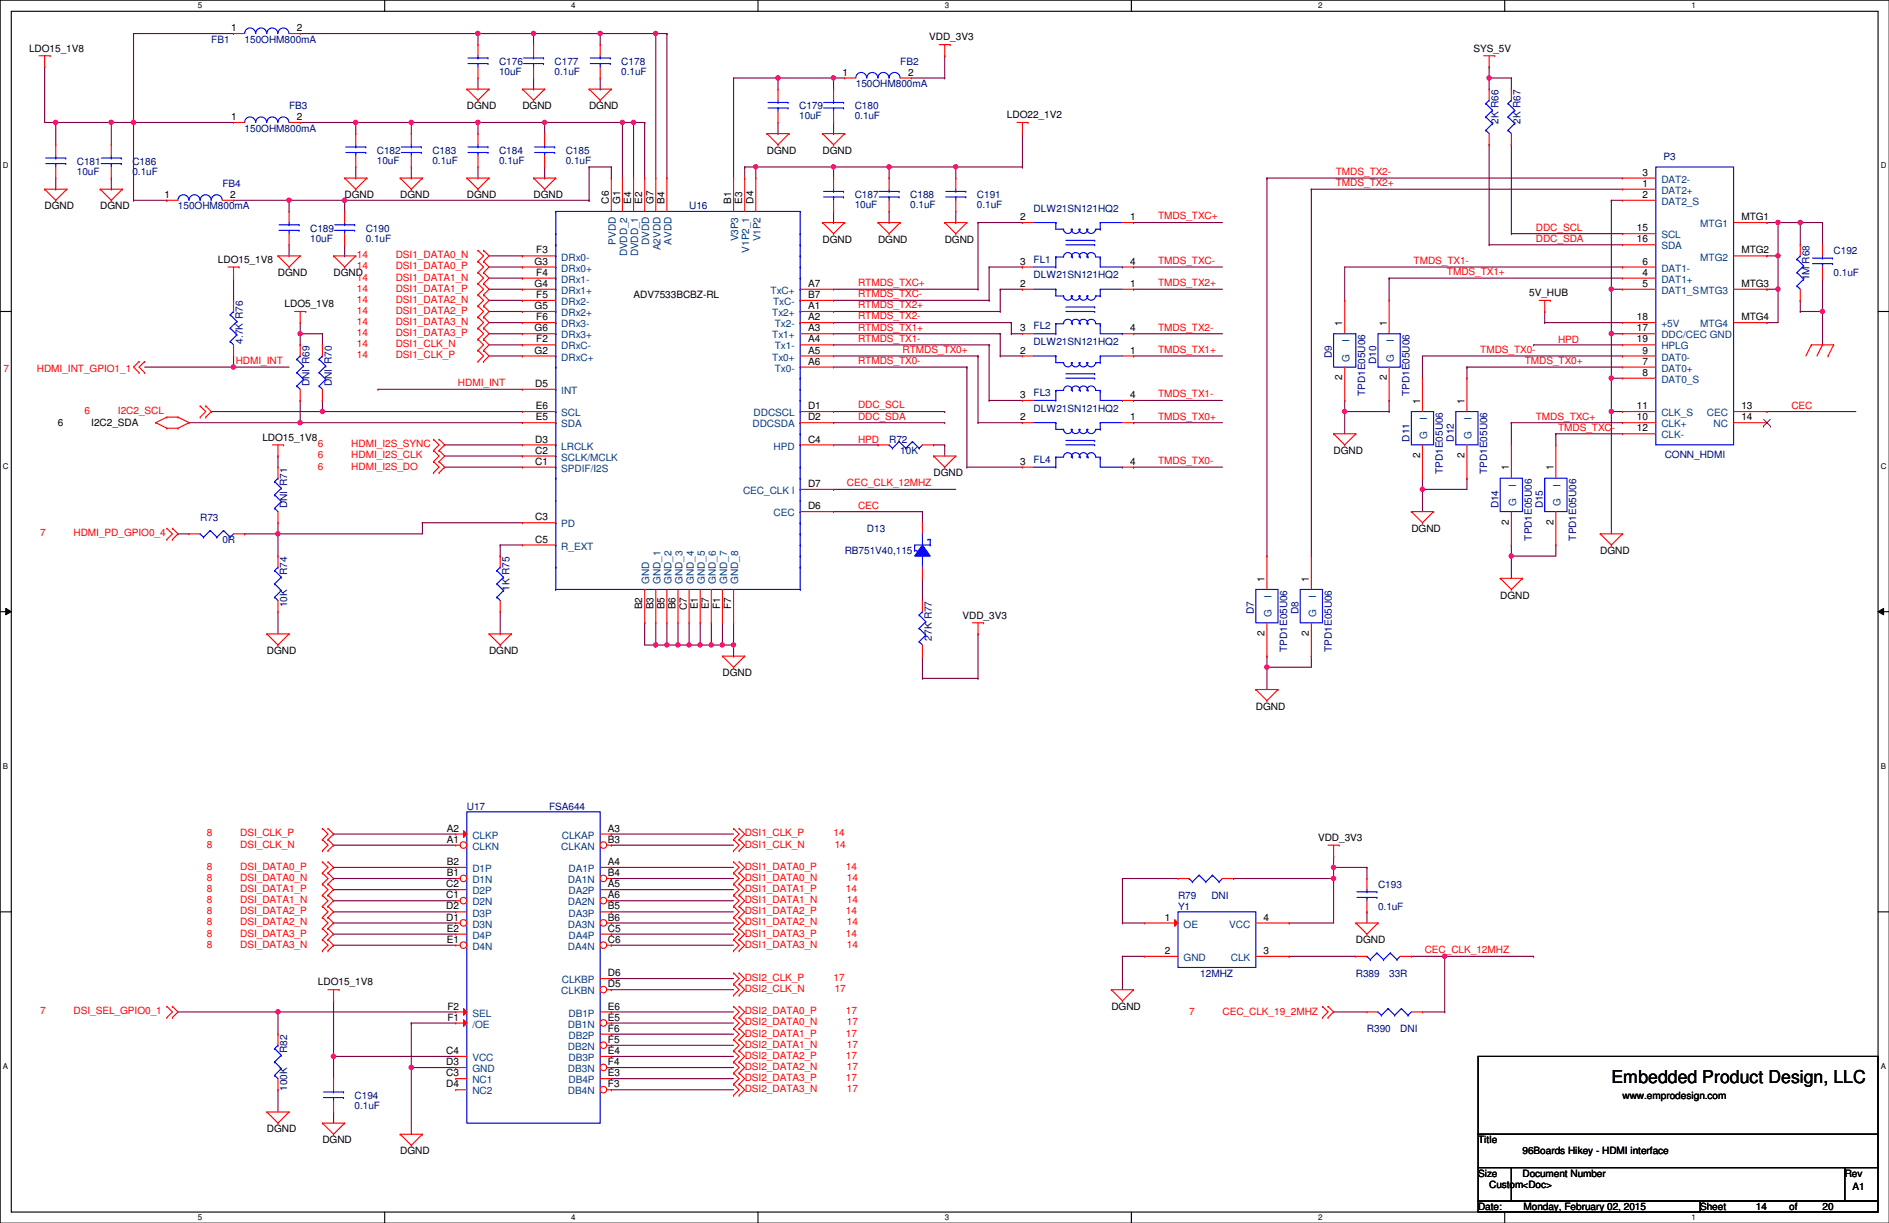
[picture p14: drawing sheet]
<svg xmlns="http://www.w3.org/2000/svg" width="432mm" height="279mm" viewBox="0 0 432 279" stroke-linecap="round" stroke-linejoin="round" font-family="sans-serif">
<defs><g id="words">
<text font-size="4.1" x="368.3" y="247.5">Embedded Product Design, LLC</text>
<g font-size="2.3">
<text x="6.6" y="11.8">LDO15_1V8</text>
<text x="52.9" y="7.1">1</text>
<text x="67.9" y="7.1">2</text>
<text x="212.4" y="9.2">VDD_3V3</text>
<text x="336.8" y="11.8">SYS_5V</text>
<text x="192.6" y="17.3">1</text>
<text x="207.6" y="17.3">2</text>
<text x="52.9" y="27.4">1</text>
<text x="67.9" y="27.4">2</text>
<text x="106.7" y="25">DGND</text>
<text x="119.4" y="25">DGND</text>
<text x="134.7" y="25">DGND</text>
<text x="230.2" y="27">LDO22_1V2</text>
<text x="175.3" y="35.1">DGND</text>
<text x="188" y="35.1">DGND</text>
<text x="375.5" y="40.1">3</text>
<text x="10.2" y="47.8">DGND</text>
<text x="22.9" y="47.8">DGND</text>
<text x="37.6" y="45.2">1</text>
<text x="52.6" y="45.2">2</text>
<text x="78.8" y="45.3">DGND</text>
<text x="91.5" y="45.3">DGND</text>
<text x="106.7" y="45.3">DGND</text>
<text x="122" y="45.3">DGND</text>
<text x="139.2" y="46.5" transform="rotate(-90 139.2 46.5)">C6</text>
<text x="141.7" y="46.5" transform="rotate(-90 141.7 46.5)">G1</text>
<text x="144.3" y="46.5" transform="rotate(-90 144.3 46.5)">E4</text>
<text x="146.8" y="46.5" transform="rotate(-90 146.8 46.5)">E2</text>
<text x="149.4" y="46.5" transform="rotate(-90 149.4 46.5)">G7</text>
<text x="151.9" y="46.5" transform="rotate(-90 151.9 46.5)">B4</text>
<text x="167.1" y="46.5" transform="rotate(-90 167.1 46.5)">B1</text>
<text x="169.7" y="46.5" transform="rotate(-90 169.7 46.5)">E3</text>
<text x="172.2" y="46.5" transform="rotate(-90 172.2 46.5)">D4</text>
<text x="375.5" y="42.7">1</text>
<text x="375.5" y="45.2">2</text>
<text x="233.2" y="50.3">2</text>
<text x="258.4" y="50.3">1</text>
<text x="374.2" y="52.8">15</text>
<text x="398.1" y="50.3">MTG1</text>
<text x="122.6" y="57.9">F3</text>
<text x="188" y="55.5">DGND</text>
<text x="200.7" y="55.5">DGND</text>
<text x="215.9" y="55.5">DGND</text>
<text x="374.2" y="55.4">16</text>
<text x="398.1" y="57.9">MTG2</text>
<text x="49.8" y="60">LDO15_1V8</text>
<text x="63.5" y="63.1">DGND</text>
<text x="76.2" y="63.1">DGND</text>
<text x="122.2" y="60.5">G3</text>
<text x="122.2" y="65.5">G4</text>
<text x="122.6" y="63">F4</text>
<text x="184.7" y="65.5">A7</text>
<text x="233.2" y="65.5">2</text>
<text x="233.2" y="60.5">3</text>
<text x="258.4" y="65.5">1</text>
<text x="258.4" y="60.5">4</text>
<text x="375.5" y="63">4</text>
<text x="375.5" y="65.5">5</text>
<text x="375.5" y="60.5">6</text>
<text x="398.1" y="65.5">MTG3</text>
<text x="65.1" y="70.2">LDO5_1V8</text>
<text x="122.2" y="70.6">G5</text>
<text x="122.6" y="68.1">F5</text>
<text x="144.8" y="68.2">ADV7533BCBZ-RL</text>
<text x="184.7" y="70.6">A1</text>
<text x="184.7" y="68.1">B7</text>
<text x="349.5" y="67.6">5V_HUB</text>
<text x="122.2" y="75.7">G6</text>
<text x="122.6" y="73.2">F6</text>
<text x="184.7" y="75.7">A3</text>
<text x="184.7" y="73.2">A2</text>
<text x="233.2" y="75.7">3</text>
<text x="258.4" y="75.7">4</text>
<text x="306.8" y="74.5" transform="rotate(-90 306.8 74.5)">1</text>
<text x="317" y="74.5" transform="rotate(-90 317 74.5)">1</text>
<text x="374.2" y="75.7">17</text>
<text x="374.2" y="73.2">18</text>
<text x="398.1" y="73.2">MTG4</text>
<text x="122.2" y="80.8">G2</text>
<text x="122.6" y="78.2">F2</text>
<text x="184.7" y="83.3">A6</text>
<text x="184.7" y="80.8">A5</text>
<text x="184.7" y="78.2">A4</text>
<text x="233.2" y="80.8">2</text>
<text x="258.4" y="80.8">1</text>
<text x="374.2" y="78.2">19</text>
<text x="375.5" y="83.3">7</text>
<text x="375.5" y="80.8">9</text>
<text x="122.3" y="88.4">D5</text>
<text x="306.8" y="86.9" transform="rotate(-90 306.8 86.9)">2</text>
<text x="317" y="86.9" transform="rotate(-90 317 86.9)">2</text>
<text x="375.5" y="85.9">8</text>
<text x="122.5" y="93.5">E6</text>
<text x="184.7" y="93.5">D1</text>
<text x="233.2" y="90.9">3</text>
<text x="258.4" y="90.9">4</text>
<text x="324.6" y="92.2" transform="rotate(-90 324.6 92.2)">1</text>
<text x="334.8" y="92.2" transform="rotate(-90 334.8 92.2)">1</text>
<text x="374.2" y="93.5">11</text>
<text x="398.1" y="93.5">13</text>
<text x="13.3" y="97.4">6</text>
<text x="20.9" y="97.4">I2C2_SDA</text>
<text x="60" y="100.7">LDO15_1V8</text>
<text x="122.3" y="101.1">D3</text>
<text x="122.5" y="96">E5</text>
<text x="184.7" y="96">D2</text>
<text x="184.7" y="101.1">C4</text>
<text x="233.2" y="96">2</text>
<text x="258.4" y="96">1</text>
<text x="374.2" y="96">10</text>
<text x="374.2" y="98.6">12</text>
<text x="398.1" y="96">14</text>
<text x="122.3" y="103.6">C2</text>
<text x="122.3" y="106.2">C1</text>
<text x="233.2" y="106.2">3</text>
<text x="258.4" y="106.2">4</text>
<text x="304.8" y="103.7">DGND</text>
<text x="324.6" y="104.7" transform="rotate(-90 324.6 104.7)">2</text>
<text x="334.8" y="104.7" transform="rotate(-90 334.8 104.7)">2</text>
<text x="344.9" y="107.5" transform="rotate(-90 344.9 107.5)">1</text>
<text x="355.1" y="107.5" transform="rotate(-90 355.1 107.5)">1</text>
<text x="184.7" y="111.3">D7</text>
<text x="213.4" y="108.8">DGND</text>
<text x="122.3" y="118.9">C3</text>
<text x="184.7" y="116.3">D6</text>
<text x="344.9" y="119.9" transform="rotate(-90 344.9 119.9)">2</text>
<text x="355.1" y="119.9" transform="rotate(-90 355.1 119.9)">2</text>
<text x="122.3" y="124">C5</text>
<text x="322.6" y="121.5">DGND</text>
<text x="365.8" y="126.6">DGND</text>
<text x="289.1" y="132.9" transform="rotate(-90 289.1 132.9)">1</text>
<text x="299.2" y="132.9" transform="rotate(-90 299.2 132.9)">1</text>
<text x="342.9" y="136.7">DGND</text>
<text x="146.8" y="139.2" transform="rotate(-90 146.8 139.2)">B2</text>
<text x="149.4" y="139.2" transform="rotate(-90 149.4 139.2)">B3</text>
<text x="151.9" y="139.2" transform="rotate(-90 151.9 139.2)">B5</text>
<text x="154.4" y="139.2" transform="rotate(-90 154.4 139.2)">B6</text>
<text x="157" y="139.4" transform="rotate(-90 157 139.4)">C7</text>
<text x="159.5" y="139.2" transform="rotate(-90 159.5 139.2)">E1</text>
<text x="162.1" y="139.2" transform="rotate(-90 162.1 139.2)">E7</text>
<text x="164.6" y="139.1" transform="rotate(-90 164.6 139.1)">F1</text>
<text x="167.1" y="139.1" transform="rotate(-90 167.1 139.1)">F7</text>
<text x="220" y="141.3">VDD_3V3</text>
<text x="61" y="149.4">DGND</text>
<text x="111.8" y="149.4">DGND</text>
<text x="289.1" y="145.3" transform="rotate(-90 289.1 145.3)">2</text>
<text x="299.2" y="145.3" transform="rotate(-90 299.2 145.3)">2</text>
<text x="165.1" y="154.5">DGND</text>
<text x="287.1" y="162.1">DGND</text>
<text x="102.2" y="190">A2</text>
<text x="139" y="190">A3</text>
<text x="102.2" y="192.5">A1</text>
<text x="102.2" y="197.6">B2</text>
<text x="139" y="192.5">B3</text>
<text x="139" y="197.6">A4</text>
<text x="301.3" y="192.1">VDD_3V3</text>
<text x="102" y="202.7">C2</text>
<text x="102.2" y="200.2">B1</text>
<text x="139" y="200.2">B4</text>
<text x="139" y="202.7">A5</text>
<text x="102" y="205.2">C1</text>
<text x="102" y="207.8">D2</text>
<text x="139" y="205.2">A6</text>
<text x="139" y="207.8">B5</text>
<text x="102" y="210.3">D1</text>
<text x="102.2" y="212.9">E2</text>
<text x="102.2" y="215.4">E1</text>
<text x="139" y="210.3">B6</text>
<text x="139" y="212.9">C5</text>
<text x="139" y="215.4">C6</text>
<text x="266.2" y="210.3">1</text>
<text x="288.8" y="210.3">4</text>
<text x="309.9" y="215.5">DGND</text>
<text x="266.2" y="217.9">2</text>
<text x="288.8" y="217.9">3</text>
<text x="72.7" y="225.1">LDO15_1V8</text>
<text x="139" y="223">D6</text>
<text x="139" y="225.6">D5</text>
<text x="102.3" y="230.6">F2</text>
<text x="102.3" y="233.2">F1</text>
<text x="139" y="230.6">E6</text>
<text x="139" y="233.2">E5</text>
<text x="254" y="230.7">DGND</text>
<text x="139" y="235.7">F6</text>
<text x="139" y="238.3">F5</text>
<text x="102" y="243.3">D3</text>
<text x="102" y="245.9">C3</text>
<text x="102" y="240.8">C4</text>
<text x="139" y="240.8">E4</text>
<text x="139" y="243.3">F4</text>
<text x="139" y="245.9">E3</text>
<text x="102" y="248.4">D4</text>
<text x="139" y="248.4">F3</text>
<text x="370.9" y="251">www.emprodesign.com</text>
<text x="61" y="258.7">DGND</text>
<text x="73.7" y="261.2">DGND</text>
<text x="91.5" y="263.7">DGND</text>
<text x="337.9" y="261.2">Title</text>
<text x="348" y="263.7">96Boards Hikey - HDMI interface</text>
<text x="337.9" y="268.8">Size</text>
<text x="348" y="268.8">Document Number</text>
<text x="421.7" y="268.8">Rev</text>
<text x="340.4" y="271.4">Custom&lt;Doc&gt;</text>
<text x="423.5" y="271.9">A1</text>
<text x="337.9" y="276.4">Date:</text>
<text x="348.3" y="276.4">Monday, February 02, 2015</text>
<text x="388.7" y="276.4">Sheet</text>
<text x="401.4" y="276.4">14</text>
<text x="409" y="276.4">of</text>
<text x="416.6" y="276.4">20</text>
</g>
<g font-size="2.3" fill="#000080">
<text x="48.3" y="9.7">FB1</text>
<text x="55.9" y="9.7">150OHM800mA</text>
<text x="114.1" y="14.8">C176</text>
<text x="114.1" y="17.1">10uF</text>
<text x="126.8" y="14.8">C177</text>
<text x="126.8" y="17.1">0.1uF</text>
<text x="142" y="14.8">C178</text>
<text x="142" y="17.1">0.1uF</text>
<text x="205.8" y="14.8">FB2</text>
<text x="195.6" y="19.9">150OHM800mA</text>
<text x="66.1" y="25">FB3</text>
<text x="182.7" y="25">C179</text>
<text x="182.7" y="27.3">10uF</text>
<text x="195.4" y="25">C180</text>
<text x="195.4" y="27.3">0.1uF</text>
<text x="342.5" y="28.2" transform="rotate(-90 342.5 28.2)">2K R66</text>
<text x="347.6" y="28.2" transform="rotate(-90 347.6 28.2)">2K R67</text>
<text x="55.9" y="30.1">150OHM800mA</text>
<text x="86.1" y="35.1">C182</text>
<text x="98.8" y="35.1">C183</text>
<text x="114.1" y="35.1">C184</text>
<text x="129.3" y="35.1">C185</text>
<text x="17.6" y="37.7">C181</text>
<text x="17.6" y="40">10uF</text>
<text x="30.3" y="37.7">C186</text>
<text x="30.3" y="40">0.1uF</text>
<text x="86.1" y="37.4">10uF</text>
<text x="98.8" y="37.4">0.1uF</text>
<text x="114.1" y="37.4">0.1uF</text>
<text x="129.3" y="37.4">0.1uF</text>
<text x="380.3" y="36.7">P3</text>
<text x="40.7" y="47.8">150OHM800mA</text>
<text x="50.8" y="42.8">FB4</text>
<text x="157.5" y="47.8">U16</text>
<text x="195.4" y="45.3">C187</text>
<text x="195.4" y="47.6">10uF</text>
<text x="208.1" y="45.3">C188</text>
<text x="208.1" y="47.6">0.1uF</text>
<text x="223.3" y="45.3">C191</text>
<text x="223.3" y="47.6">0.1uF</text>
<text x="70.9" y="52.9">C189</text>
<text x="83.6" y="52.9">C190</text>
<text x="236.3" y="48.3">DLW21SN121HQ2</text>
<text x="70.9" y="55.2">10uF</text>
<text x="83.6" y="55.2">0.1uF</text>
<text x="419.1" y="58">C192</text>
<text x="236.3" y="63.6">DLW21SN121HQ2</text>
<text x="236.3" y="60">FL1</text>
<text x="413.6" y="64.1" transform="rotate(-90 413.6 64.1)">1M R68</text>
<text x="419.1" y="63.1">0.1uF</text>
<text x="236.3" y="75.3">FL2</text>
<text x="55.5" y="78.5" transform="rotate(-90 55.5 78.5)">4.7K R76</text>
<text x="236.3" y="78.8">DLW21SN121HQ2</text>
<text x="304.4" y="81.8" transform="rotate(-90 304.4 81.8)">D9</text>
<text x="314.6" y="83.1" transform="rotate(-90 314.6 83.1)">D10</text>
<text x="70.7" y="88.2" transform="rotate(-90 70.7 88.2)">DNI R69</text>
<text x="75.8" y="88.2" transform="rotate(-90 75.8 88.2)">DNI R70</text>
<text x="236.3" y="94.1">DLW21SN121HQ2</text>
<text x="236.3" y="90.5">FL3</text>
<text x="312" y="90.5" transform="rotate(-90 312 90.5)">TPD1E05U06</text>
<text x="322.2" y="90.5" transform="rotate(-90 322.2 90.5)">TPD1E05U06</text>
<text x="203.2" y="101.2">R72</text>
<text x="322.2" y="100.9" transform="rotate(-90 322.2 100.9)">D11</text>
<text x="332.4" y="100.9" transform="rotate(-90 332.4 100.9)">D12</text>
<text x="205.8" y="103.7">10K</text>
<text x="236.3" y="105.7">FL4</text>
<text x="380.5" y="104.7">CONN_HDMI</text>
<text x="329.8" y="108.2" transform="rotate(-90 329.8 108.2)">TPD1E05U06</text>
<text x="340" y="108.2" transform="rotate(-90 340 108.2)">TPD1E05U06</text>
<text x="45.8" y="119">R73</text>
<text x="65.7" y="116.1" transform="rotate(-90 65.7 116.1)">DNI R71</text>
<text x="342.5" y="116.1" transform="rotate(-90 342.5 116.1)">D14</text>
<text x="352.7" y="116.1" transform="rotate(-90 352.7 116.1)">D15</text>
<text x="50.8" y="124">0R</text>
<text x="198.2" y="121.5">D13</text>
<text x="350.1" y="123.5" transform="rotate(-90 350.1 123.5)">TPD1E05U06</text>
<text x="360.3" y="123.5" transform="rotate(-90 360.3 123.5)">TPD1E05U06</text>
<text x="65.7" y="131.4" transform="rotate(-90 65.7 131.4)">R74</text>
<text x="193.1" y="126.6">RB751V40,115</text>
<text x="116.5" y="134.9" transform="rotate(-90 116.5 134.9)">1K R75</text>
<text x="65.7" y="138.7" transform="rotate(-90 65.7 138.7)">10K</text>
<text x="286.6" y="140.3" transform="rotate(-90 286.6 140.3)">D7</text>
<text x="296.8" y="140.3" transform="rotate(-90 296.8 140.3)">D8</text>
<text x="213" y="146.3" transform="rotate(-90 213 146.3)">27K R77</text>
<text x="294.3" y="148.9" transform="rotate(-90 294.3 148.9)">TPD1E05U06</text>
<text x="304.4" y="148.9" transform="rotate(-90 304.4 148.9)">TPD1E05U06</text>
<text x="106.7" y="185">U17</text>
<text x="125.5" y="185">FSA644</text>
<text x="315" y="202.8">C193</text>
<text x="269.3" y="207.9">Y1</text>
<text x="269.3" y="205.3">R79</text>
<text x="276.9" y="205.3">DNI</text>
<text x="315" y="207.9">0.1uF</text>
<text x="274.4" y="223.1">12MHZ</text>
<text x="309.9" y="223.1">R389</text>
<text x="317.5" y="223.1">33R</text>
<text x="312.5" y="235.8">R390</text>
<text x="320.1" y="235.8">DNI</text>
<text x="65.7" y="240.6" transform="rotate(-90 65.7 240.6)">R82</text>
<text x="65.7" y="249.2" transform="rotate(-90 65.7 249.2)">100K</text>
<text x="81.1" y="251">C194</text>
<text x="81.1" y="253.3">0.1uF</text>
</g>
<g font-size="2.3" fill="#f00">
<text x="305.4" y="40">TMDS_TX2-</text>
<text x="305.4" y="42.5">TMDS_TX2+</text>
<text x="264.7" y="50.1">TMDS_TXC+</text>
<text x="351.1" y="52.7">DDC_SCL</text>
<text x="81.6" y="59">14</text>
<text x="90.5" y="59">DSI1_DATA0_N</text>
<text x="351.1" y="55.2">DDC_SDA</text>
<text x="81.6" y="61.6">14</text>
<text x="81.6" y="64.1">14</text>
<text x="90.5" y="61.6">DSI1_DATA0_P</text>
<text x="90.5" y="64.1">DSI1_DATA1_N</text>
<text x="196.1" y="65.4">RTMDS_TXC+</text>
<text x="264.7" y="60.3">TMDS_TXC-</text>
<text x="264.7" y="65.4">TMDS_TX2+</text>
<text x="323.1" y="60.3">TMDS_TX1-</text>
<text x="330.8" y="62.8">TMDS_TX1+</text>
<text x="81.6" y="66.6">14</text>
<text x="81.6" y="69.2">14</text>
<text x="81.6" y="71.7">14</text>
<text x="90.5" y="66.6">DSI1_DATA1_P</text>
<text x="90.5" y="69.2">DSI1_DATA2_N</text>
<text x="90.5" y="71.7">DSI1_DATA2_P</text>
<text x="196.1" y="67.9">RTMDS_TXC-</text>
<text x="196.1" y="70.4">RTMDS_TX2+</text>
<text x="81.6" y="74.3">14</text>
<text x="81.6" y="76.8">14</text>
<text x="90.5" y="74.3">DSI1_DATA3_N</text>
<text x="90.5" y="76.8">DSI1_DATA3_P</text>
<text x="196.1" y="73">RTMDS_TX2-</text>
<text x="196.1" y="75.5">RTMDS_TX1+</text>
<text x="264.7" y="75.5">TMDS_TX2-</text>
<text x="53.9" y="83.1">HDMI_INT</text>
<text x="81.6" y="79.3">14</text>
<text x="81.6" y="81.9">14</text>
<text x="90.5" y="79.3">DSI1_CLK_N</text>
<text x="90.5" y="81.9">DSI1_CLK_P</text>
<text x="196.1" y="78.1">RTMDS_TX1-</text>
<text x="196.1" y="83.1">RTMDS_TX0-</text>
<text x="206.3" y="80.6">RTMDS_TX0+</text>
<text x="264.7" y="80.6">TMDS_TX1+</text>
<text x="338.4" y="80.6">TMDS_TX0-</text>
<text x="348.5" y="83.1">TMDS_TX0+</text>
<text x="356.2" y="78.3">HPD</text>
<text x=".8" y="84.9">7</text>
<text x="8.4" y="84.9">HDMI_INT_GPIO1_1</text>
<text x="104.7" y="88.2">HDMI_INT</text>
<text x="19.3" y="94.6">6</text>
<text x="27" y="94.6">I2C2_SCL</text>
<text x="196.1" y="93.3">DDC_SCL</text>
<text x="196.1" y="95.8">DDC_SDA</text>
<text x="264.7" y="90.8">TMDS_TX1-</text>
<text x="264.7" y="95.8">TMDS_TX0+</text>
<text x="351.1" y="95.8">TMDS_TXC+</text>
<text x="409.5" y="93.5">CEC</text>
<text x="196.1" y="101.1">HPD</text>
<text x="356.2" y="98.4">TMDS_TXC-</text>
<text x="72.7" y="102.2">6</text>
<text x="72.7" y="104.7">6</text>
<text x="72.7" y="107.3">6</text>
<text x="80.3" y="102.2">HDMI_I2S_SYNC</text>
<text x="80.3" y="104.7">HDMI_I2S_CLK</text>
<text x="80.3" y="107.3">HDMI_I2S_DO</text>
<text x="264.7" y="106">TMDS_TX0-</text>
<text x="193.6" y="111.1">CEC_CLK_12MHZ</text>
<text x="196.1" y="116.4">CEC</text>
<text x="9.2" y="122.5">7</text>
<text x="16.8" y="122.5">HDMI_PD_GPIO0_4</text>
<text x="47.3" y="191.1">8</text>
<text x="54.9" y="191.1">DSI_CLK_P</text>
<text x="170.2" y="191.1">DSI1_CLK_P</text>
<text x="190.5" y="191.1">14</text>
<text x="47.3" y="193.6">8</text>
<text x="54.9" y="193.6">DSI_CLK_N</text>
<text x="170.2" y="193.6">DSI1_CLK_N</text>
<text x="190.8" y="193.6">14</text>
<text x="47.3" y="201.3">8</text>
<text x="47.3" y="198.7">8</text>
<text x="47.3" y="203.8">8</text>
<text x="54.9" y="201.3">DSI_DATA0_N</text>
<text x="54.9" y="198.7">DSI_DATA0_P</text>
<text x="54.9" y="203.8">DSI_DATA1_P</text>
<text x="170.2" y="201.3">DSI1_DATA0_N</text>
<text x="170.2" y="198.7">DSI1_DATA0_P</text>
<text x="170.2" y="203.8">DSI1_DATA1_P</text>
<text x="193.3" y="198.7">14</text>
<text x="193.3" y="203.8">14</text>
<text x="193.6" y="201.3">14</text>
<text x="47.3" y="206.3">8</text>
<text x="47.3" y="208.9">8</text>
<text x="54.9" y="206.3">DSI_DATA1_N</text>
<text x="54.9" y="208.9">DSI_DATA2_P</text>
<text x="170.2" y="206.3">DSI1_DATA1_N</text>
<text x="170.2" y="208.9">DSI1_DATA2_P</text>
<text x="193.3" y="208.9">14</text>
<text x="193.6" y="206.3">14</text>
<text x="47.3" y="211.4">8</text>
<text x="47.3" y="214">8</text>
<text x="54.9" y="211.4">DSI_DATA2_N</text>
<text x="54.9" y="214">DSI_DATA3_P</text>
<text x="170.2" y="211.4">DSI1_DATA2_N</text>
<text x="170.2" y="214">DSI1_DATA3_P</text>
<text x="193.3" y="214">14</text>
<text x="193.6" y="211.4">14</text>
<text x="47.3" y="216.5">8</text>
<text x="54.9" y="216.5">DSI_DATA3_N</text>
<text x="170.2" y="216.5">DSI1_DATA3_N</text>
<text x="193.6" y="216.5">14</text>
<text x="325.7" y="217.8">CEC_CLK_12MHZ</text>
<text x="170.2" y="226.7">DSI2_CLK_N</text>
<text x="170.2" y="224.1">DSI2_CLK_P</text>
<text x="190.5" y="224.1">17</text>
<text x="190.8" y="226.7">17</text>
<text x="9.2" y="231.7">7</text>
<text x="16.8" y="231.7">DSI_SEL_GPIO0_1</text>
<text x="170.2" y="231.7">DSI2_DATA0_P</text>
<text x="193.3" y="231.7">17</text>
<text x="271.8" y="232">7</text>
<text x="279.4" y="232">CEC_CLK_19_2MHZ</text>
<text x="170.2" y="234.3">DSI2_DATA0_N</text>
<text x="170.2" y="239.4">DSI2_DATA1_N</text>
<text x="170.2" y="236.8">DSI2_DATA1_P</text>
<text x="193.3" y="236.8">17</text>
<text x="193.6" y="234.3">17</text>
<text x="193.6" y="239.4">17</text>
<text x="170.2" y="244.4">DSI2_DATA2_N</text>
<text x="170.2" y="241.9">DSI2_DATA2_P</text>
<text x="193.3" y="241.9">17</text>
<text x="193.6" y="244.4">17</text>
<text x="170.2" y="249.5">DSI2_DATA3_N</text>
<text x="170.2" y="247">DSI2_DATA3_P</text>
<text x="193.3" y="247">17</text>
<text x="193.6" y="249.5">17</text>
</g>
<g font-size="2.3" fill="#004080">
<text x="379.8" y="41.7">DAT2-</text>
<text x="379.8" y="44.3">DAT2+</text>
<text x="379.8" y="46.8">DAT2_S</text>
<text x="388.7" y="51.9">MTG1</text>
<text x="128.3" y="59.5">DRx0-</text>
<text x="140.8" y="55.9" transform="rotate(-90 140.8 55.9)">PVDD</text>
<text x="143.3" y="58.6" transform="rotate(-90 143.3 58.6)">DVDD_2</text>
<text x="145.9" y="58.6" transform="rotate(-90 145.9 58.6)">DVDD_1</text>
<text x="148.4" y="56" transform="rotate(-90 148.4 56)">DVDD</text>
<text x="151" y="57.2" transform="rotate(-90 151 57.2)">A2VDD</text>
<text x="153.5" y="55.9" transform="rotate(-90 153.5 55.9)">AVDD</text>
<text x="168.7" y="55.2" transform="rotate(-90 168.7 55.2)">V3P3</text>
<text x="171.3" y="57.7" transform="rotate(-90 171.3 57.7)">V1P2_1</text>
<text x="173.8" y="55.2" transform="rotate(-90 173.8 55.2)">V1P2</text>
<text x="379.8" y="54.4">SCL</text>
<text x="379.8" y="57">SDA</text>
<text x="388.7" y="59.5">MTG2</text>
<text x="128.3" y="62.1">DRx0+</text>
<text x="128.3" y="64.6">DRx1-</text>
<text x="379.8" y="64.6">DAT1+</text>
<text x="379.8" y="62.1">DAT1-</text>
<text x="128.3" y="67.1">DRx1+</text>
<text x="128.3" y="69.7">DRx2-</text>
<text x="176.1" y="67.1">TxC+</text>
<text x="176.7" y="69.7">TxC-</text>
<text x="379.8" y="67.1">DAT1_SMTG3</text>
<text x="128.3" y="72.2">DRx2+</text>
<text x="128.3" y="74.8">DRx3-</text>
<text x="128.3" y="77.3">DRx3+</text>
<text x="176.5" y="77.3">Tx1+</text>
<text x="176.5" y="72.2">Tx2+</text>
<text x="177.1" y="74.8">Tx2-</text>
<text x="379.8" y="77.3">DDC/CEC GND</text>
<text x="379.8" y="74.8">+5V</text>
<text x="388.7" y="74.8">MTG4</text>
<text x="128.3" y="79.8">DRxC-</text>
<text x="128.3" y="82.4">DRxC+</text>
<text x="176.5" y="82.4">Tx0+</text>
<text x="177.1" y="79.8">Tx1-</text>
<text x="308.4" y="82.6" transform="rotate(-90 308.4 82.6)">G</text>
<text x="308.4" y="78.1" transform="rotate(-90 308.4 78.1)">I</text>
<text x="318.6" y="82.6" transform="rotate(-90 318.6 82.6)">G</text>
<text x="318.6" y="78.1" transform="rotate(-90 318.6 78.1)">I</text>
<text x="379.8" y="82.4">DAT0-</text>
<text x="379.8" y="79.8">HPLG</text>
<text x="177.1" y="84.9">Tx0-</text>
<text x="379.8" y="84.9">DAT0+</text>
<text x="379.8" y="87.5">DAT0_S</text>
<text x="128.3" y="90">INT</text>
<text x="128.3" y="95.1">SCL</text>
<text x="172.3" y="95.1">DDCSCL</text>
<text x="326.2" y="95.9" transform="rotate(-90 326.2 95.9)">I</text>
<text x="336.4" y="95.9" transform="rotate(-90 336.4 95.9)">I</text>
<text x="379.8" y="95.1">CLK_S</text>
<text x="390.2" y="95.1">CEC</text>
<text x="128.3" y="97.6">SDA</text>
<text x="172" y="97.6">DDCSDA</text>
<text x="326.2" y="100.4" transform="rotate(-90 326.2 100.4)">G</text>
<text x="336.4" y="100.4" transform="rotate(-90 336.4 100.4)">G</text>
<text x="379.8" y="97.6">CLK+</text>
<text x="379.8" y="100.2">CLK-</text>
<text x="391.7" y="97.6">NC</text>
<text x="128.3" y="102.7">LRCLK</text>
<text x="128.3" y="105.2">SCLK/MCLK</text>
<text x="128.3" y="107.8">SPDIF/I2S</text>
<text x="176.8" y="102.7">HPD</text>
<text x="169.8" y="112.9">CEC_CLK I</text>
<text x="346.5" y="111.2" transform="rotate(-90 346.5 111.2)">I</text>
<text x="356.7" y="111.2" transform="rotate(-90 356.7 111.2)">I</text>
<text x="176.8" y="117.9">CEC</text>
<text x="346.5" y="115.6" transform="rotate(-90 346.5 115.6)">G</text>
<text x="356.7" y="115.6" transform="rotate(-90 356.7 115.6)">G</text>
<text x="128.3" y="120.5">PD</text>
<text x="128.3" y="125.6">R_EXT</text>
<text x="148.4" y="133.4" transform="rotate(-90 148.4 133.4)">GND</text>
<text x="151" y="133.4" transform="rotate(-90 151 133.4)">GND_1</text>
<text x="153.5" y="133.4" transform="rotate(-90 153.5 133.4)">GND_2</text>
<text x="156" y="133.4" transform="rotate(-90 156 133.4)">GND_3</text>
<text x="158.6" y="133.4" transform="rotate(-90 158.6 133.4)">GND_4</text>
<text x="161.1" y="133.4" transform="rotate(-90 161.1 133.4)">GND_5</text>
<text x="163.7" y="133.4" transform="rotate(-90 163.7 133.4)">GND_6</text>
<text x="166.2" y="133.4" transform="rotate(-90 166.2 133.4)">GND_7</text>
<text x="168.7" y="133.4" transform="rotate(-90 168.7 133.4)">GND_8</text>
<text x="290.7" y="136.6" transform="rotate(-90 290.7 136.6)">I</text>
<text x="300.8" y="136.6" transform="rotate(-90 300.8 136.6)">I</text>
<text x="290.7" y="141" transform="rotate(-90 290.7 141)">G</text>
<text x="300.8" y="141" transform="rotate(-90 300.8 141)">G</text>
<text x="108" y="191.6">CLKP</text>
<text x="128.4" y="191.6">CLKAP</text>
<text x="108" y="194.1">CLKN</text>
<text x="128.3" y="194.1">CLKAN</text>
<text x="108" y="199.2">D1P</text>
<text x="108" y="201.8">D1N</text>
<text x="129.8" y="201.8">DA1N</text>
<text x="130" y="199.2">DA1P</text>
<text x="108" y="204.3">D2P</text>
<text x="108" y="206.8">D2N</text>
<text x="108" y="209.4">D3P</text>
<text x="129.8" y="206.8">DA2N</text>
<text x="130" y="204.3">DA2P</text>
<text x="130" y="209.4">DA3P</text>
<text x="108" y="211.9">D3N</text>
<text x="108" y="214.5">D4P</text>
<text x="129.8" y="211.9">DA3N</text>
<text x="130" y="214.5">DA4P</text>
<text x="270.6" y="211.9">OE</text>
<text x="281" y="211.9">VCC</text>
<text x="108" y="217">D4N</text>
<text x="129.8" y="217">DA4N</text>
<text x="270.6" y="219.5">GND</text>
<text x="281.3" y="219.5">CLK</text>
<text x="128.3" y="227.2">CLKBN</text>
<text x="128.4" y="224.6">CLKBP</text>
<text x="108" y="232.2">SEL</text>
<text x="130" y="232.2">DB1P</text>
<text x="108" y="234.8">/OE</text>
<text x="129.8" y="234.8">DB1N</text>
<text x="129.8" y="239.9">DB2N</text>
<text x="130" y="237.3">DB2P</text>
<text x="108" y="244.9">GND</text>
<text x="108" y="242.4">VCC</text>
<text x="129.8" y="244.9">DB3N</text>
<text x="130" y="242.4">DB3P</text>
<text x="108" y="250">NC2</text>
<text x="108" y="247.5">NC1</text>
<text x="129.8" y="250">DB4N</text>
<text x="130" y="247.5">DB4P</text>
</g>
<g font-size="1.8">
<text x="45.3" y="1.9">5</text>
<text x="130.6" y="1.9">4</text>
<text x="215.9" y="1.9">3</text>
<text x="301.3" y="1.9">2</text>
<text x="386.6" y="1.9">1</text>
<text x=".7" y="38.5">D</text>
<text x="429.9" y="38.5">D</text>
<text x=".7" y="107.1">C</text>
<text x="429.9" y="107.1">C</text>
<text x=".7" y="175.6">B</text>
<text x="429.9" y="175.6">B</text>
<text x=".7" y="244.2">A</text>
<text x="429.9" y="244.2">A</text>
<text x="45.3" y="278.8">5</text>
<text x="130.6" y="278.8">4</text>
<text x="215.9" y="278.8">3</text>
<text x="301.3" y="278.8">2</text>
<text x="386.6" y="278.8">1</text>
</g>
</g></defs>
<path d="M0 0h431.8v279.4h-431.8zM2.6 2.6h426.7v274.3h-426.7z" fill="none" stroke="#000" stroke-width=".25"/>
<g fill="#fff">
<path d="M45.3 .3h.9v2h-.9z"/>
<path d="M45.3 277.2h.9v1.9h-.9z"/>
</g>
<path d="M87.9 0v2.6M87.9 276.9v2.5" fill="none" stroke="#000" stroke-width=".25"/>
<g fill="#fff">
<path d="M130.6 .3h1v2h-1z"/>
<path d="M130.6 277.2h1v1.9h-1z"/>
</g>
<path d="M173.3 0v2.6M173.3 276.9v2.5" fill="none" stroke="#000" stroke-width=".25"/>
<g fill="#fff">
<path d="M215.9 .3h1v2h-1z"/>
<path d="M215.9 277.2h1v1.9h-1z"/>
</g>
<path d="M258.6 0v2.6M258.6 276.9v2.5" fill="none" stroke="#000" stroke-width=".25"/>
<g fill="#fff">
<path d="M301.3 .3h1v2h-1z"/>
<path d="M301.3 277.2h1v1.9h-1z"/>
</g>
<path d="M344 0v2.6M344 276.9v2.5" fill="none" stroke="#000" stroke-width=".25"/>
<g fill="#fff">
<path d="M386.6 .3h1v2h-1z"/>
<path d="M386.6 277.2h1v1.9h-1z"/>
<path d="M.7 36.9h1.2v2h-1.2z"/>
<path d="M429.9 36.9h1.3v2h-1.3z"/>
<path d="M.7 105.5h1.2v1.9h-1.2z"/>
<path d="M429.9 105.5h1.3v1.9h-1.3z"/>
</g>
<path d="M0 71.2h2.6M429.3 71.2h2.5" fill="none" stroke="#000" stroke-width=".25"/>
<g fill="#fff">
<path d="M.7 174h1.2v2h-1.2z"/>
<path d="M429.9 174h1.2v2h-1.2z"/>
</g>
<path d="M0 139.7h2.6M429.3 139.7h2.5" fill="none" stroke="#000" stroke-width=".25"/>
<path d="M1.3 139l1.3 .7-1.3 .8zM429.3 139.7l1.3-.7v1.5z" fill="#000"/>
<path d="M1.3 139l1.3 .7-1.3 .8zM429.3 139.7l1.3-.7v1.5z" fill="none" stroke="#000" stroke-width=".23"/>
<g fill="#fff">
<path d="M.7 242.6h1.2v2h-1.2z"/>
<path d="M429.9 242.6h1.2v2h-1.2z"/>
</g>
<path d="M0 208.3h2.6M429.3 208.3h2.5" fill="none" stroke="#000" stroke-width=".25"/>
<g fill="none" stroke="#800040" stroke-width=".25">
<path d="M368.3 45.8h.1M368.3 45.8h2.6M368.3 45.8v30.4M190.5 66.1h33.1M190.5 68.6h35.6M190.5 71.2h38.1M190.5 73.7h40.7M190.5 76.2h38.1M190.5 78.8h35.6M223.6 66.1h.1M226.1 68.6h.1M226.1 78.8h.1"/>
<path d="M228.6 71.2h.1M228.6 76.2h.1M231.2 73.7h.1M317.5 63.5h.1M317.5 63.5h53.4M368.3 66.1h.1M368.3 66.1h2.6M190.5 81.3h33.1M190.5 83.9h30.5M221 83.9h.1M223.6 81.3h.1"/>
</g>
<circle cx="368.3" cy="76.2" r=".49" fill="#f0f"/>
<circle cx="368.3" cy="76.2" r=".49" fill="none" stroke="#f0f" stroke-width=".25"/>
<circle cx="368.3" cy="66.1" r=".49" fill="#f0f"/>
<circle cx="368.3" cy="66.1" r=".49" fill="none" stroke="#f0f" stroke-width=".25"/>
<path d="M368.3 86.4h.1M368.3 86.4h2.6M368.3 86.4v7.6" fill="none" stroke="#800040" stroke-width=".25"/>
<circle cx="368.3" cy="86.4" r=".49" fill="#f0f"/>
<circle cx="368.3" cy="86.4" r=".49" fill="none" stroke="#f0f" stroke-width=".25"/>
<path d="M368.3 94h.1M368.3 94h2.6M368.3 94v28" fill="none" stroke="#800040" stroke-width=".25"/>
<circle cx="368.3" cy="94" r=".49" fill="#f0f"/>
<circle cx="368.3" cy="94" r=".49" fill="none" stroke="#f0f" stroke-width=".25"/>
<g fill="none" stroke="#800040" stroke-width=".25">
<path d="M340.4 15.3h.1M340.4 17.8h.1M340.4 15.3v5.1M340.4 17.8h5.1M345.5 17.8h.1M345.5 17.8v2.6M340.4 33.1h.1M340.4 33.1v22.8M345.5 33.1h.1M345.5 33.1v20.3M340.4 55.9h.1M340.4 55.9h30.5"/>
<path d="M345.5 53.4h.1M345.5 53.4h25.4M190.5 94h25.4M190.5 96.6h25.4M215.9 94h.1M215.9 96.6h.1"/>
</g>
<circle cx="340.4" cy="17.8" r=".49" fill="#f0f"/>
<circle cx="340.4" cy="17.8" r=".49" fill="none" stroke="#f0f" stroke-width=".25"/>
<g fill="none" stroke="#800040" stroke-width=".25">
<path d="M350.6 78.8h.1M350.6 78.8h20.3M353.1 73.7h.1M353.1 71.2h.1M353.1 73.7h17.8M353.1 71.2v2.5M368.3 76.2h.1M368.3 76.2h2.6M368.3 76.2v10.2M411.5 68.6h.1M411.5 71.2h.1M411.5 68.6v2.6"/>
<path d="M411.5 71.2h5.1M416.6 63.5h.1M416.6 71.2h.1M416.6 63.5v15.3M190.5 101.6h10.2M200.7 101.6h.1"/>
</g>
<circle cx="416.6" cy="71.1" r=".49" fill="#f0f"/>
<circle cx="416.6" cy="71.1" r=".49" fill="none" stroke="#f0f" stroke-width=".25"/>
<path d="M403.9 50.8h.1M403.9 50.8h2.5M411.5 50.8h.1M411.5 50.8v5.1M416.6 50.8h.1M416.6 50.8v5.1" fill="none" stroke="#800040" stroke-width=".25"/>
<circle cx="411.5" cy="50.8" r=".49" fill="#f0f"/>
<circle cx="411.5" cy="50.8" r=".49" fill="none" stroke="#f0f" stroke-width=".25"/>
<path d="M406.4 50.8h.1M406.4 50.8v7.7M411.5 50.8h.1M411.5 50.8h5.1" fill="none" stroke="#800040" stroke-width=".25"/>
<circle cx="406.4" cy="58.4" r=".49" fill="#f0f"/>
<circle cx="406.4" cy="58.4" r=".49" fill="none" stroke="#f0f" stroke-width=".25"/>
<circle cx="406.4" cy="50.8" r=".49" fill="#f0f"/>
<circle cx="406.4" cy="50.8" r=".49" fill="none" stroke="#f0f" stroke-width=".25"/>
<path d="M403.9 58.5h.1M403.9 58.5h2.5M406.4 50.8h.1M406.4 58.5h.1M406.4 50.8h5.1M406.4 58.5v15.2M403.9 66.1h.1M403.9 66.1h2.5M406.4 66.1h.1" fill="none" stroke="#800040" stroke-width=".25"/>
<circle cx="406.4" cy="66.1" r=".49" fill="#f0f"/>
<circle cx="406.4" cy="66.1" r=".49" fill="none" stroke="#f0f" stroke-width=".25"/>
<path d="M403.9 73.7h.1M403.9 73.7h2.5M403.9 94h.1M403.9 94h20.3M190.5 116.9h20.4M210.9 116.9h.1M147.4 147.4h2.5M149.9 147.4h.1M167.7 147.4h.1M167.7 142.3v5.1" fill="none" stroke="#800040" stroke-width=".25"/>
<circle cx="149.9" cy="147.3" r=".49" fill="#f0f"/>
<circle cx="149.9" cy="147.3" r=".49" fill="none" stroke="#f0f" stroke-width=".25"/>
<path d="M147.4 142.3h.1M147.4 142.3v5.1M167.7 149.9h.1M167.7 147.4v2.5" fill="none" stroke="#800040" stroke-width=".25"/>
<circle cx="167.7" cy="147.3" r=".49" fill="#f0f"/>
<circle cx="167.7" cy="147.3" r=".49" fill="none" stroke="#f0f" stroke-width=".25"/>
<path d="M149.9 147.4h.1M149.9 142.3v5.1M149.9 147.4h5.1M152.4 147.4h.1M152.4 142.3v5.1M155 147.4h.1" fill="none" stroke="#800040" stroke-width=".25"/>
<circle cx="152.4" cy="147.3" r=".49" fill="#f0f"/>
<circle cx="152.4" cy="147.3" r=".49" fill="none" stroke="#f0f" stroke-width=".25"/>
<path d="M155 147.4h.1M155 142.3v5.1" fill="none" stroke="#800040" stroke-width=".25"/>
<circle cx="155" cy="147.3" r=".49" fill="#f0f"/>
<circle cx="155" cy="147.3" r=".49" fill="none" stroke="#f0f" stroke-width=".25"/>
<path d="M155 147.4h2.5M157.5 147.4h.1M157.5 142.3v5.1" fill="none" stroke="#800040" stroke-width=".25"/>
<circle cx="157.5" cy="147.3" r=".49" fill="#f0f"/>
<circle cx="157.5" cy="147.3" r=".49" fill="none" stroke="#f0f" stroke-width=".25"/>
<path d="M157.5 147.4h2.6M160.1 147.4h.1M160.1 142.3v5.1" fill="none" stroke="#800040" stroke-width=".25"/>
<circle cx="160" cy="147.3" r=".49" fill="#f0f"/>
<circle cx="160" cy="147.3" r=".49" fill="none" stroke="#f0f" stroke-width=".25"/>
<path d="M160.1 147.4h5M162.6 147.4h.1M162.6 142.3v5.1M165.1 147.4h.1" fill="none" stroke="#800040" stroke-width=".25"/>
<circle cx="162.6" cy="147.3" r=".49" fill="#f0f"/>
<circle cx="162.6" cy="147.3" r=".49" fill="none" stroke="#f0f" stroke-width=".25"/>
<circle cx="165.1" cy="147.3" r=".49" fill="#f0f"/>
<circle cx="165.1" cy="147.3" r=".49" fill="none" stroke="#f0f" stroke-width=".25"/>
<g fill="none" stroke="#800040" stroke-width=".25">
<path d="M289.6 40.7h.1M289.6 40.7v86.3M289.6 40.7h81.3M299.8 43.2h.1M299.8 43.2v83.8M299.8 43.2h71.1M307.4 61h63.5M370.9 61h.1M325.2 81.3h45.7M335.3 83.9h.1M335.3 83.9h35.6M345.5 96.6h.1"/>
<path d="M345.5 96.6v5M345.5 96.6h25.4M355.6 99.1h.1M355.6 99.1v2.5M355.6 99.1h15.3M370.9 81.3h.1M345.5 124.5h.1M345.5 127h.1M345.5 124.5v2.5M345.5 127h10.1M165.1 147.4h.1M165.1 142.3v5.1"/>
<path d="M165.1 147.4h2.6M167.7 147.4h.1"/>
</g>
<circle cx="345.5" cy="127" r=".49" fill="#f0f"/>
<circle cx="345.5" cy="127" r=".49" fill="none" stroke="#f0f" stroke-width=".25"/>
<path d="M325.2 109.3h.1M325.2 111.8h.1M325.2 109.3v2.5M325.2 111.8h10.1M345.5 127h.1M345.5 127v5.1M355.6 124.5h.1M355.6 124.5v2.5" fill="none" stroke="#800040" stroke-width=".25"/>
<circle cx="325.1" cy="111.8" r=".49" fill="#f0f"/>
<circle cx="325.1" cy="111.8" r=".49" fill="none" stroke="#f0f" stroke-width=".25"/>
<path d="M307.4 91.5h.1M307.4 94h.1M307.4 91.5v7.6M307.4 94h10.1M317.5 94h.1M317.5 91.5h.1M317.5 91.5v2.5M325.2 111.8h.1M325.2 111.8v5.1M335.3 109.3h.1M335.3 109.3v2.5" fill="none" stroke="#800040" stroke-width=".25"/>
<circle cx="307.4" cy="94" r=".49" fill="#f0f"/>
<circle cx="307.4" cy="94" r=".49" fill="none" stroke="#f0f" stroke-width=".25"/>
<path d="M289.6 149.9h.1M289.6 152.4h.1M289.6 149.9v2.5M289.6 152.4h10.2" fill="none" stroke="#800040" stroke-width=".25"/>
<circle cx="289.6" cy="152.4" r=".49" fill="#f0f"/>
<circle cx="289.6" cy="152.4" r=".49" fill="none" stroke="#f0f" stroke-width=".25"/>
<g fill="none" stroke="#800040" stroke-width=".25">
<path d="M167.7 17.8h.1M167.7 17.8v22.9M167.7 17.8h10.1M177.8 17.8h.1M170.2 38.1h.1M170.2 38.1h2.6M233.7 38.1h.1M233.7 30.5v7.6M111.8 58.5h7.6M119.4 58.5h.1M111.8 61h7.6M111.8 63.5h7.6"/>
<path d="M111.8 66.1h7.6M111.8 68.6h7.6M111.8 71.2h7.6M111.8 73.7h7.6M111.8 76.2h7.6M111.8 78.8h7.6M119.4 61h.1M119.4 63.5h.1M119.4 66.1h.1M119.4 68.6h.1M119.4 71.2h.1M119.4 73.7h.1"/>
<path d="M119.4 76.2h.1M119.4 78.8h.1M111.8 81.3h7.6M119.4 81.3h.1M210.9 116.9h.1M210.9 116.9v2.5M215.9 101.6h.1M215.9 101.6v2.6M114.3 124.5h.1M114.3 127h.1M114.3 124.5v2.5M114.3 139.7v5.1"/>
<path d="M114.3 124.5h5.1M210.9 137.2h.1M210.9 132.1v5.1M114.3 144.8h.1M210.9 155h.1M210.9 149.9v5.1M210.9 155h12.7M223.6 155h.1M223.6 144.8h.1M223.6 144.8v10.2M289.6 152.4h.1M289.6 152.4v5.1"/>
<path d="M299.8 149.9h.1M299.8 149.9v2.5M76.2 190.5h.1M76.2 193.1h.1M76.2 198.2h.1M76.2 190.5h28M76.2 193.1h28M76.2 198.2h28M139.7 190.5h.1M139.7 193.1h.1M139.7 198.2h.1M139.7 190.5h28"/>
<path d="M139.7 193.1h28M139.7 198.2h28M76.2 200.7h.1M76.2 203.2h.1M76.2 205.8h.1M76.2 208.3h.1M76.2 210.9h.1M76.2 213.4h.1M76.2 215.9h.1M76.2 200.7h28M76.2 203.2h28M76.2 205.8h28"/>
<path d="M76.2 208.3h28M76.2 210.9h28M76.2 213.4h28M76.2 215.9h28M139.7 200.7h.1M139.7 203.2h.1M139.7 205.8h.1M139.7 208.3h.1M139.7 210.9h.1M139.7 213.4h.1M139.7 215.9h.1M139.7 200.7h28"/>
<path d="M139.7 203.2h28M139.7 205.8h28M139.7 208.3h28M139.7 210.9h28M139.7 213.4h28M139.7 215.9h28M139.7 223.6h.1M139.7 226.1h.1M139.7 231.2h.1M139.7 233.7h.1M139.7 236.3h.1M139.7 238.8h.1"/>
<path d="M139.7 223.6h28M139.7 226.1h28M139.7 231.2h28M139.7 233.7h28M139.7 236.3h28M139.7 238.8h28M139.7 241.3h.1M139.7 243.9h.1M139.7 246.4h.1M139.7 249h.1M139.7 241.3h28M139.7 243.9h28"/>
<path d="M139.7 246.4h28M139.7 249h28"/>
</g>
<circle cx="172.7" cy="38.1" r=".49" fill="#f0f"/>
<circle cx="172.7" cy="38.1" r=".49" fill="none" stroke="#f0f" stroke-width=".25"/>
<path d="M190.5 17.8h.1M190.5 17.8v2.6M170.2 38.1h.1M170.2 38.1v2.6M172.8 38.1h.1M172.8 38.1v2.6M172.8 38.1h17.7M177.8 30.5h.1M177.8 28v2.5M190.5 38.1h.1M190.5 30.5h.1M190.5 28v2.5" fill="none" stroke="#800040" stroke-width=".25"/>
<circle cx="190.5" cy="17.8" r=".49" fill="#f0f"/>
<circle cx="190.5" cy="17.8" r=".49" fill="none" stroke="#f0f" stroke-width=".25"/>
<path d="M177.8 17.8h.1M177.8 17.8v2.6" fill="none" stroke="#800040" stroke-width=".25"/>
<circle cx="177.8" cy="17.8" r=".49" fill="#f0f"/>
<circle cx="177.8" cy="17.8" r=".49" fill="none" stroke="#f0f" stroke-width=".25"/>
<path d="M177.8 17.8h12.7M190.5 17.8h.1M190.5 38.1h.1M190.5 38.1v2.6M190.5 38.1h12.7M203.2 38.1h.1M203.2 38.1v2.6M190.5 50.8h.1M190.5 48.3v2.5M203.2 50.8h.1M203.2 48.3v2.5" fill="none" stroke="#800040" stroke-width=".25"/>
<circle cx="190.5" cy="38.1" r=".49" fill="#f0f"/>
<circle cx="190.5" cy="38.1" r=".49" fill="none" stroke="#f0f" stroke-width=".25"/>
<path d="M203.2 38.1h15.3M218.5 38.1h.1" fill="none" stroke="#800040" stroke-width=".25"/>
<circle cx="203.2" cy="38.1" r=".49" fill="#f0f"/>
<circle cx="203.2" cy="38.1" r=".49" fill="none" stroke="#f0f" stroke-width=".25"/>
<circle cx="218.5" cy="38.1" r=".49" fill="#f0f"/>
<circle cx="218.5" cy="38.1" r=".49" fill="none" stroke="#f0f" stroke-width=".25"/>
<g fill="none" stroke="#800040" stroke-width=".25">
<path d="M68.6 7.7h40.7M109.3 7.7h.1M149.9 7.7h.1M149.9 7.7v33M152.4 7.7h.1M152.4 7.7v33M190.5 17.8h.1M190.5 17.8h2.6M208.3 17.8h7.6M215.9 17.8h.1M215.9 12.7h.1M215.9 12.7v5.1"/>
<path d="M218.5 38.1h.1M218.5 38.1v2.6M218.5 38.1h15.2M233.7 38.1h.1M218.5 50.8h.1M218.5 48.3v2.5"/>
</g>
<circle cx="149.9" cy="7.6" r=".49" fill="#f0f"/>
<circle cx="149.9" cy="7.6" r=".49" fill="none" stroke="#f0f" stroke-width=".25"/>
<path d="M109.3 17.8v2.6M122 17.8v2.6M137.2 7.7h.1M137.2 7.7h15.2M137.2 7.7v2.5M137.2 17.8v2.6M149.9 7.7h.1M152.4 7.7h.1M109.3 20.4h.1M122 20.4h.1M137.2 20.4h.1" fill="none" stroke="#800040" stroke-width=".25"/>
<circle cx="137.2" cy="7.6" r=".49" fill="#f0f"/>
<circle cx="137.2" cy="7.6" r=".49" fill="none" stroke="#f0f" stroke-width=".25"/>
<path d="M109.3 7.7h.1M109.3 7.7h27.9M109.3 7.7v2.5M122 7.7h.1M122 7.7v2.5M137.2 7.7h.1" fill="none" stroke="#800040" stroke-width=".25"/>
<circle cx="109.2" cy="7.6" r=".49" fill="#f0f"/>
<circle cx="109.2" cy="7.6" r=".49" fill="none" stroke="#f0f" stroke-width=".25"/>
<circle cx="121.9" cy="7.6" r=".49" fill="#f0f"/>
<circle cx="121.9" cy="7.6" r=".49" fill="none" stroke="#f0f" stroke-width=".25"/>
<path d="M68.6 28h12.7M81.3 28h.1M144.8 28h.1M144.8 28v12.7M147.4 28h.1M147.4 28v12.7" fill="none" stroke="#800040" stroke-width=".25"/>
<circle cx="144.8" cy="28" r=".49" fill="#f0f"/>
<circle cx="144.8" cy="28" r=".49" fill="none" stroke="#f0f" stroke-width=".25"/>
<path d="M142.3 28h.1M142.3 28v12.7M144.8 28h2.6M147.4 28h.1" fill="none" stroke="#800040" stroke-width=".25"/>
<circle cx="142.3" cy="28" r=".49" fill="#f0f"/>
<circle cx="142.3" cy="28" r=".49" fill="none" stroke="#f0f" stroke-width=".25"/>
<g fill="none" stroke="#800040" stroke-width=".25">
<path d="M81.3 38.1v2.6M94 38.1v2.6M109.3 28h.1M109.3 28h35.5M109.3 28v2.5M109.3 38.1v2.6M124.5 28h.1M124.5 28v2.5M124.5 38.1v2.6M142.3 28h.1M144.8 28h.1M81.3 40.7h.1"/>
<path d="M94 40.7h.1M109.3 40.7h.1M124.5 40.7h.1"/>
</g>
<circle cx="109.2" cy="28" r=".49" fill="#f0f"/>
<circle cx="109.2" cy="28" r=".49" fill="none" stroke="#f0f" stroke-width=".25"/>
<circle cx="124.5" cy="28" r=".49" fill="#f0f"/>
<circle cx="124.5" cy="28" r=".49" fill="none" stroke="#f0f" stroke-width=".25"/>
<path d="M81.3 28h.1M81.3 28h28M81.3 28v2.5M94 28h.1M94 28v2.5M109.3 28h.1" fill="none" stroke="#800040" stroke-width=".25"/>
<circle cx="81.3" cy="28" r=".49" fill="#f0f"/>
<circle cx="81.3" cy="28" r=".49" fill="none" stroke="#f0f" stroke-width=".25"/>
<circle cx="94" cy="28" r=".49" fill="#f0f"/>
<circle cx="94" cy="28" r=".49" fill="none" stroke="#f0f" stroke-width=".25"/>
<path d="M134.7 38.1h.1M134.7 38.1h5M134.7 38.1v7.7M139.7 38.1h.1M139.7 38.1v2.6M53.4 45.8h12.7M66.1 45.8h.1M134.7 45.8h.1" fill="none" stroke="#800040" stroke-width=".25"/>
<circle cx="66.1" cy="45.7" r=".49" fill="#f0f"/>
<circle cx="66.1" cy="45.7" r=".49" fill="none" stroke="#f0f" stroke-width=".25"/>
<path d="M30.5 7.7h.1M30.5 7.7h22.9M30.5 7.7v38.1M30.5 28h.1M30.5 28h22.9M30.5 45.8h.1M30.5 45.8h7.6M38.1 45.8h.1" fill="none" stroke="#800040" stroke-width=".25"/>
<circle cx="30.5" cy="28" r=".49" fill="#f0f"/>
<circle cx="30.5" cy="28" r=".49" fill="none" stroke="#f0f" stroke-width=".25"/>
<path d="M10.2 28h2.5M12.7 28h.1" fill="none" stroke="#800040" stroke-width=".25"/>
<circle cx="12.7" cy="28" r=".49" fill="#f0f"/>
<circle cx="12.7" cy="28" r=".49" fill="none" stroke="#f0f" stroke-width=".25"/>
<path d="M10.2 15.3h.1M10.2 15.3v12.7M66.1 58.5h.1M66.1 45.8h.1M66.1 45.8v2.5M66.1 55.9v2.6M66.1 45.8h68.6M78.8 58.5h.1M78.8 45.8h.1M78.8 45.8v2.5M78.8 55.9v2.6M134.7 45.8h.1" fill="none" stroke="#800040" stroke-width=".25"/>
<circle cx="78.8" cy="45.7" r=".49" fill="#f0f"/>
<circle cx="78.8" cy="45.7" r=".49" fill="none" stroke="#f0f" stroke-width=".25"/>
<path d="M25.4 28h.1M25.4 28v5.1M25.4 28h5.1M30.5 28h.1M12.7 43.2h.1M12.7 40.7v2.5M25.4 43.2h.1M25.4 40.7v2.5" fill="none" stroke="#800040" stroke-width=".25"/>
<circle cx="25.4" cy="28" r=".49" fill="#f0f"/>
<circle cx="25.4" cy="28" r=".49" fill="none" stroke="#f0f" stroke-width=".25"/>
<path d="M12.7 28h.1M12.7 28v5.1M12.7 28h12.7M25.4 28h.1M68.6 76.2h.1M68.6 78.8h.1M68.6 73.7v5.1M68.6 76.2h5.1M73.7 76.2h.1M73.7 78.8h.1M73.7 76.2v2.6" fill="none" stroke="#800040" stroke-width=".25"/>
<circle cx="68.6" cy="76.2" r=".49" fill="#f0f"/>
<circle cx="68.6" cy="76.2" r=".49" fill="none" stroke="#f0f" stroke-width=".25"/>
<path d="M73.7 94h.1M73.7 94h45.7" fill="none" stroke="#800040" stroke-width=".25"/>
<circle cx="73.7" cy="94" r=".49" fill="#f0f"/>
<circle cx="73.7" cy="94" r=".49" fill="none" stroke="#f0f" stroke-width=".25"/>
<path d="M68.6 96.6h.1M68.6 96.6h50.8M73.7 91.5h.1M73.7 91.5v2.5" fill="none" stroke="#800040" stroke-width=".25"/>
<circle cx="68.6" cy="96.5" r=".49" fill="#f0f"/>
<circle cx="68.6" cy="96.5" r=".49" fill="none" stroke="#f0f" stroke-width=".25"/>
<g fill="none" stroke="#800040" stroke-width=".25">
<path d="M43.2 96.6h.1M48.3 94h.1M48.3 94h25.4M68.6 91.5h.1M68.6 91.5v5.1h-25.4M63.5 119.4h.1M63.5 104.2h.1M63.5 104.2v2.5M63.5 119.4v7.6M96.6 119.4h.1M96.6 119.4h22.8M96.6 119.4v2.6h-40.7"/>
<path d="M40.7 122h.1M40.7 122h2.5M55.9 122h.1M63.5 122h.1M63.5 139.7h.1M63.5 139.7v5.1"/>
</g>
<circle cx="63.5" cy="121.9" r=".49" fill="#f0f"/>
<circle cx="63.5" cy="121.9" r=".49" fill="none" stroke="#f0f" stroke-width=".25"/>
<path d="M86.4 88.9h.1M86.4 88.9h33M63.5 231.2h.1M63.5 231.2h40.7M94 243.9h.1M94 243.9h10.2M94 243.9v15.2" fill="none" stroke="#800040" stroke-width=".25"/>
<circle cx="94" cy="243.9" r=".49" fill="#f0f"/>
<circle cx="94" cy="243.9" r=".49" fill="none" stroke="#f0f" stroke-width=".25"/>
<path d="M76.2 228.6h.1M76.2 228.6v12.7M94 233.7h.1M94 233.7h10.2M94 233.7v10.2" fill="none" stroke="#800040" stroke-width=".25"/>
<circle cx="76.2" cy="241.3" r=".49" fill="#f0f"/>
<circle cx="76.2" cy="241.3" r=".49" fill="none" stroke="#f0f" stroke-width=".25"/>
<path d="M40.7 231.2h22.8M63.5 231.2h.1M63.5 231.2v5.1M63.5 249h.1M63.5 249v5M76.2 241.3h.1M76.2 254h.1M76.2 241.3h28M76.2 241.3v5.1M76.2 254v2.6" fill="none" stroke="#800040" stroke-width=".25"/>
<circle cx="63.5" cy="231.2" r=".49" fill="#f0f"/>
<circle cx="63.5" cy="231.2" r=".49" fill="none" stroke="#f0f" stroke-width=".25"/>
<path d="M53.4 81.3h.1M53.4 83.9h.1M53.4 81.3v2.6M53.4 83.9h12.7M101.6 101.6h.1M101.6 106.7h.1M101.6 101.6h17.8M101.6 104.2h17.8M101.6 106.7h17.8M119.4 104.2h.1" fill="none" stroke="#800040" stroke-width=".25"/>
<circle cx="53.4" cy="83.8" r=".49" fill="#f0f"/>
<circle cx="53.4" cy="83.8" r=".49" fill="none" stroke="#f0f" stroke-width=".25"/>
<g fill="none" stroke="#800040" stroke-width=".25">
<path d="M223.6 50.8h.1M223.6 50.8v15.3M223.6 50.8h10.1M233.7 50.8h.1M259.1 50.8h.1M259.1 50.8h20.3M53.4 68.6h.1M53.4 63.5v5.1M226.1 78.8h.1M226.1 61h.1M226.1 61v7.6M226.1 78.8v12.7"/>
<path d="M226.1 61h7.6M228.6 76.2h.1M228.6 66.1h.1M228.6 66.1v5.1M228.6 76.2v5.1M228.6 66.1h5.1M231.2 76.2h.1M231.2 73.7h.1M231.2 76.2h2.5M231.2 73.7v2.5M233.7 61h.1M233.7 66.1h.1"/>
<path d="M259.1 61h.1M259.1 66.1h.1M259.1 76.2h.1M259.1 76.2h20.3M259.1 61h20.3M259.1 66.1h20.3M307.4 68.6h.1M307.4 61v7.6M317.5 63.5h.1M317.5 63.5v5.1M33.1 83.9h20.3M53.4 83.9h.1"/>
<path d="M221 83.9h.1M221 83.9v22.8M223.6 96.6h.1M223.6 81.3h.1M223.6 96.6h10.1M223.6 81.3v15.3M226.1 91.5h.1M226.1 91.5h7.6M228.6 81.3h.1M228.6 81.3h5.1M259.1 81.3h.1M259.1 91.5h.1"/>
<path d="M259.1 96.6h.1M259.1 96.6h20.3M259.1 91.5h20.3M259.1 81.3h20.3M325.2 86.4h.1M325.2 81.3v5.1M335.3 83.9h.1M335.3 83.9v2.5M213.4 101.6h.1M213.4 101.6h2.5M221 106.7h.1M221 106.7h12.7"/>
<path d="M259.1 106.7h.1M259.1 106.7h20.3M304.8 195.6h.1M304.8 198.2h.1M304.8 195.6v2.6M304.8 198.2h7.7M312.5 198.2h.1M312.5 198.2v2.5M294.7 210.9h.1M294.7 210.9h10.1"/>
</g>
<circle cx="304.8" cy="198.1" r=".49" fill="#f0f"/>
<circle cx="304.8" cy="198.1" r=".49" fill="none" stroke="#f0f" stroke-width=".25"/>
<path d="M304.8 198.2h.1M304.8 198.2v2.5h-22.8M256.6 218.5h.1M256.6 218.5h5.1M256.6 218.5v7.6M282 200.7h.1M294.7 218.5h.1M294.7 218.5h15.2M312.5 208.3h.1M312.5 208.3v2.6" fill="none" stroke="#800040" stroke-width=".25"/>
<circle cx="304.8" cy="200.7" r=".49" fill="#f0f"/>
<circle cx="304.8" cy="200.7" r=".49" fill="none" stroke="#f0f" stroke-width=".25"/>
<path d="M256.6 200.7h.1M256.6 210.9h.1M256.6 200.7h12.7M256.6 200.7v10.2M256.6 210.9h5.1M304.8 200.7h.1M304.8 200.7v10.2M322.6 218.5h7.6M330.2 218.5h.1" fill="none" stroke="#800040" stroke-width=".25"/>
<circle cx="330.2" cy="218.5" r=".49" fill="#f0f"/>
<circle cx="330.2" cy="218.5" r=".49" fill="none" stroke="#f0f" stroke-width=".25"/>
<path d="M190.5 111.8h.1M190.5 111.8h28M330.2 218.5h.1M330.2 218.5v12.7M330.2 218.5h20.4M350.6 218.5h.1M304.8 231.2h.1M304.8 231.2h7.7M325.2 231.2h5M330.2 231.2h.1" fill="none" stroke="#800040" stroke-width=".25"/>
<g fill="none" stroke="#f00" stroke-width=".25">
<path d="M8.9 12.7h2.6M10.2 15.3h.1M10.2 12.7v2.6M11.5 12.7h.1M214.7 10.2h2.5M215.9 12.7h.1M215.9 10.2v2.5M217.2 10.2h.1M339.1 12.7h2.6M340.4 15.3h.1M340.4 12.7v2.6M341.7 12.7h.1"/>
<path d="M106.7 20.4h.1M106.7 20.4h5.1M106.7 20.4l2.6 2.5M109.3 22.9h.1M111.8 20.4h.1M111.8 20.4l-2.5 2.5M119.4 20.4h.1M119.4 20.4h5.1M119.4 20.4l2.6 2.5M122 22.9h.1M124.5 20.4h.1M124.5 30.5h.1"/>
<path d="M124.5 38.1h.1M124.5 20.4l-2.5 2.5M124.5 30.5v2.6M124.5 35.6v2.5M134.7 20.4h.1M134.7 20.4h5M134.7 20.4l2.5 2.5M137.2 22.9h.1M139.7 20.4h.1M139.7 20.4l-2.5 2.5M175.3 30.5h.1M175.3 30.5h5.1"/>
<path d="M175.3 30.5l2.5 2.6M177.8 33.1h.1M180.4 30.5h.1M180.4 30.5l-2.6 2.6M188 30.5h.1M188 30.5h5.1M188 30.5l2.5 2.6M190.5 33.1h.1M193.1 30.5h.1M193.1 30.5l-2.6 2.6M232.5 28h2.5M233.7 30.5h.1"/>
<path d="M233.7 28v2.5M235 28h.1M10.2 43.2h.1M10.2 43.2h5.1M10.2 43.2l2.5 2.6M12.7 45.8h.1M15.3 43.2h.1M15.3 43.2l-2.6 2.6M22.9 43.2h.1M22.9 43.2h5.1M22.9 43.2l2.5 2.6M25.4 45.8h.1"/>
<path d="M28 43.2h.1M28 43.2l-2.6 2.6M63.5 58.5h.1M63.5 58.5h5.1M63.5 58.5l2.6 2.5M68.6 58.5h.1M68.6 58.5l-2.5 2.5M76.2 58.5h.1M76.2 58.5h5.1M76.2 58.5l2.6 2.5M78.8 40.7h.1M78.8 40.7h5.1"/>
<path d="M78.8 40.7l2.5 2.5M81.3 43.2h.1M81.3 58.5h.1M81.3 58.5l-2.5 2.5M83.9 40.7h.1M83.9 40.7l-2.6 2.5M91.5 40.7h.1M91.5 40.7h5.1M91.5 40.7l2.5 2.5M94 43.2h.1M96.6 40.7h.1M96.6 40.7l-2.6 2.5"/>
<path d="M106.7 40.7h.1M106.7 40.7h5.1M106.7 40.7l2.6 2.5M109.3 43.2h.1M109.3 57.2h.1M109.3 59.7h.1M109.3 57.2l1.2 1.3-1.2 1.2M109.3 59.7l1.2 1.3-1.2 1.3M110.5 59.7h.1M110.5 57.2h.1M110.5 59.7l1.3 1.3-1.3 1.3M110.5 57.2l1.3 1.3-1.3 1.2"/>
<path d="M111.8 40.7h.1M111.8 40.7l-2.5 2.5M122 40.7h.1M122 40.7h5M122 40.7l2.5 2.5M124.5 43.2h.1M127 40.7h.1M127 40.7l-2.5 2.5M188 50.8h.1M188 50.8h5.1M188 50.8l2.5 2.6M190.5 53.4h.1"/>
<path d="M193.1 50.8h.1M193.1 50.8l-2.6 2.6M200.7 50.8h.1M200.7 50.8h5.1M200.7 50.8l2.5 2.6M203.2 53.4h.1M205.8 50.8h.1M205.8 50.8l-2.6 2.6M215.9 50.8h.1M215.9 50.8h5.1M215.9 50.8l2.6 2.6M218.5 53.4h.1"/>
<path d="M221 50.8h.1M221 50.8l-2.5 2.6M416.6 55.9h.1M416.6 55.9v2.6M52.1 61h2.6M53.4 63.5h.1M53.4 61v2.5M54.7 61h.1M66.1 61h.1M67.4 71.2h2.5M68.6 73.7h.1M68.6 71.2v2.5"/>
<path d="M69.9 71.2h.1M78.8 61h.1M109.3 62.3h.1M109.3 64.8h.1M109.3 67.4h.1M109.3 69.9h.1M109.3 72.4h.1M109.3 75h.1M109.3 77.5h.1M109.3 62.3l1.2 1.2-1.2 1.3M109.3 64.8l1.2 1.3-1.2 1.3M109.3 67.4l1.2 1.2-1.2 1.3"/>
<path d="M109.3 69.9l1.2 1.3-1.2 1.2M109.3 72.4l1.2 1.3-1.2 1.3M109.3 75l1.2 1.2-1.2 1.3M109.3 77.5l1.2 1.3-1.2 1.3M110.5 62.3h.1M110.5 64.8h.1M110.5 67.4h.1M110.5 69.9h.1M110.5 72.4h.1M110.5 75h.1M110.5 77.5h.1M110.5 62.3l1.3 1.2-1.3 1.3"/>
<path d="M110.5 64.8l1.3 1.3-1.3 1.3M110.5 67.4l1.3 1.2-1.3 1.3M110.5 69.9l1.3 1.3-1.3 1.2M110.5 72.4l1.3 1.3-1.3 1.3M110.5 75l1.3 1.2-1.3 1.3M110.5 77.5l1.3 1.3-1.3 1.3M351.8 68.6h2.6M353.1 71.2h.1M353.1 68.6v2.6M354.4 68.6h.1M414.1 78.8h.1M414.1 78.8l-1.3 2.5"/>
<path d="M414.1 78.8h5M416.6 78.8h.1M416.6 63.5h.1M416.6 78.8l-1.3 2.5M416.6 61v2.5M419.1 78.8h.1M419.1 78.8l-1.2 2.5M31.8 82.6h.1M31.8 85.1h.1M31.8 82.6l-1.3 1.3 1.3 1.2M33.1 82.6h.1M33.1 85.1h.1"/>
<path d="M33.1 82.6l-1.3 1.3 1.3 1.2M35.6 96.6h.1M35.6 96.6l2.5 1.2M38.1 95.3h.1M38.1 97.8h.1M38.1 95.3l-2.5 1.3M38.1 95.3h2.6M38.1 97.8h2.6M40.7 95.3h.1M40.7 97.8h.1M40.7 95.3l2.5 1.3M43.2 96.6h.1"/>
<path d="M43.2 96.6l-2.5 1.2M45.8 92.8h.1M45.8 95.3h.1M45.8 92.8l1.2 1.2-1.2 1.3M47 95.3h.1M47 92.8h.1M47 92.8l1.3 1.2-1.3 1.3M109.3 80.1h.1M109.3 82.6h.1M109.3 80.1l1.2 1.2-1.2 1.3M110.5 80.1h.1M110.5 82.6h.1"/>
<path d="M110.5 80.1l1.3 1.2-1.3 1.3M304.8 99.1h.1M304.8 99.1h5.1M304.8 99.1l2.6 2.5M309.9 99.1h.1M309.9 99.1l-2.5 2.5M417.9 81.3h.1M62.3 101.6h2.5M63.5 104.2h.1M63.5 101.6v2.6M64.8 101.6h.1M99.1 100.4h.1"/>
<path d="M99.1 102.9h.1M99.1 105.5h.1M99.1 108h.1M99.1 100.4l1.3 1.2-1.3 1.3M99.1 102.9l1.3 1.3-1.3 1.3M99.1 105.5l1.3 1.2-1.3 1.3M100.4 102.9h.1M100.4 100.4h.1M100.4 105.5h.1M100.4 108h.1M100.4 100.4l1.2 1.2-1.2 1.3M100.4 102.9l1.2 1.3-1.2 1.3"/>
<path d="M100.4 105.5l1.2 1.2-1.2 1.3M213.4 104.2h.1M213.4 104.2h5.1M213.4 104.2l2.5 2.5M215.9 106.7h.1M218.5 104.2h.1M218.5 104.2l-2.6 2.5M307.4 101.6h.1M322.6 116.9h.1M322.6 116.9h5.1M322.6 116.9l2.6 2.5M325.2 119.4h.1"/>
<path d="M327.7 116.9h.1M327.7 116.9l-2.5 2.5M38.1 120.7h.1M38.1 123.2h.1M38.1 120.7l1.3 1.3-1.3 1.2M39.4 123.2h.1M39.4 120.7h.1M39.4 120.7l1.3 1.3-1.3 1.2M43.2 122h.1M43.2 122h2.6M53.4 122h2.5M55.9 122h.1"/>
<path d="M342.9 132.1h.1M342.9 132.1h5.1M342.9 132.1l2.6 2.6M345.5 134.7h.1M348 132.1h.1M348 132.1l-2.5 2.6M365.8 122h.1M365.8 122h5.1M365.8 122l2.5 2.5M368.3 124.5h.1M370.9 122h.1M370.9 122l-2.6 2.5"/>
<path d="M61 144.8h.1M61 144.8h5.1M61 144.8l2.5 2.6M63.5 147.4h.1M66.1 144.8h.1M66.1 144.8l-2.6 2.6M111.8 144.8h.1M111.8 144.8h5.1M111.8 144.8l2.5 2.6M114.3 147.4h.1M116.9 144.8h.1M116.9 144.8l-2.6 2.6"/>
<path d="M165.1 149.9h.1M165.1 149.9h5.1M165.1 149.9l2.6 2.5M167.7 152.4h.1M170.2 149.9h.1M170.2 149.9l-2.5 2.5M222.3 142.3h2.5M223.6 144.8h.1M223.6 142.3v2.5M224.8 142.3h.1M287.1 157.5h.1M287.1 157.5h5"/>
<path d="M287.1 157.5l2.5 2.6M292.1 157.5h.1M292.1 157.5l-2.5 2.6M289.6 160.1h.1M73.7 191.8h.1M73.7 194.4h.1M73.7 189.3h.1M73.7 199.4h.1M73.7 196.9h.1M73.7 191.8l1.3 1.3-1.3 1.3M73.7 189.3l1.3 1.2-1.3 1.3M73.7 199.4l1.3 1.3-1.3 1.3"/>
<path d="M73.7 196.9l1.3 1.3-1.3 1.2M75 194.4h.1M75 191.8h.1M75 189.3h.1M75 199.4h.1M75 196.9h.1M75 191.8l1.2 1.3-1.2 1.3M75 189.3l1.2 1.2-1.2 1.3M75 199.4l1.2 1.3-1.2 1.3M75 196.9l1.2 1.3-1.2 1.2M167.7 194.4h.1M167.7 191.8h.1"/>
<path d="M167.7 189.3h.1M167.7 199.4h.1M167.7 196.9h.1M167.7 191.8l1.3 1.3-1.3 1.3M167.7 189.3l1.3 1.2-1.3 1.3M167.7 199.4l1.3 1.3-1.3 1.3M167.7 196.9l1.3 1.3-1.3 1.2M169 194.4h.1M169 191.8h.1M169 189.3h.1M169 199.4h.1M169 196.9h.1"/>
<path d="M169 191.8l1.2 1.3-1.2 1.3M169 189.3l1.2 1.2-1.2 1.3M169 199.4l1.2 1.3-1.2 1.3M169 196.9l1.2 1.3-1.2 1.2M303.6 193.1h2.5M304.8 195.6h.1M304.8 193.1v2.5M306.1 193.1h.1M73.7 202h.1M73.7 204.5h.1M73.7 207.1h.1M73.7 209.6h.1"/>
<path d="M73.7 212.1h.1M73.7 214.7h.1M73.7 217.2h.1M73.7 204.5l1.3 1.3-1.3 1.3M73.7 202l1.3 1.2-1.3 1.3M73.7 209.6l1.3 1.3-1.3 1.2M73.7 207.1l1.3 1.2-1.3 1.3M73.7 214.7l1.3 1.2-1.3 1.3M73.7 212.1l1.3 1.3-1.3 1.3M75 202h.1M75 207.1h.1M75 204.5h.1"/>
<path d="M75 212.1h.1M75 209.6h.1M75 217.2h.1M75 214.7h.1M75 204.5l1.2 1.3-1.2 1.3M75 202l1.2 1.2-1.2 1.3M75 209.6l1.2 1.3-1.2 1.2M75 207.1l1.2 1.2-1.2 1.3M75 214.7l1.2 1.2-1.2 1.3M75 212.1l1.2 1.3-1.2 1.3M167.7 202h.1M167.7 207.1h.1"/>
<path d="M167.7 204.5h.1M167.7 212.1h.1M167.7 209.6h.1M167.7 217.2h.1M167.7 214.7h.1M167.7 204.5l1.3 1.3-1.3 1.3M167.7 202l1.3 1.2-1.3 1.3M167.7 209.6l1.3 1.3-1.3 1.2M167.7 207.1l1.3 1.2-1.3 1.3M167.7 214.7l1.3 1.2-1.3 1.3M167.7 212.1l1.3 1.3-1.3 1.3M169 202h.1"/>
<path d="M169 207.1h.1M169 204.5h.1M169 212.1h.1M169 209.6h.1M169 217.2h.1M169 214.7h.1M169 204.5l1.2 1.3-1.2 1.3M169 202l1.2 1.2-1.2 1.3M169 209.6l1.2 1.3-1.2 1.2M169 207.1l1.2 1.2-1.2 1.3M169 214.7l1.2 1.2-1.2 1.3M169 212.1l1.2 1.3-1.2 1.3"/>
<path d="M309.9 210.9h.1M309.9 210.9h5.1M309.9 210.9l2.6 2.5M312.5 213.4h.1M315 210.9h.1M315 210.9l-2.5 2.5M38.1 229.9h.1M38.1 232.5h.1M38.1 229.9l1.3 1.3-1.3 1.3M39.4 232.5h.1M39.4 229.9h.1M39.4 229.9l1.3 1.3-1.3 1.3"/>
<path d="M63.5 236.3h.1M63.5 236.3v2.5M75 226.1h2.5M76.2 228.6h.1M76.2 226.1v2.5M77.5 226.1h.1M167.7 227.4h.1M167.7 224.8h.1M167.7 222.3h.1M167.7 235h.1M167.7 232.5h.1M167.7 229.9h.1"/>
<path d="M167.7 237.5h.1M167.7 224.8l1.3 1.3-1.3 1.3M167.7 222.3l1.3 1.3-1.3 1.2M167.7 232.5l1.3 1.2-1.3 1.3M167.7 229.9l1.3 1.3-1.3 1.3M167.7 237.5l1.3 1.3-1.3 1.3M167.7 235l1.3 1.3-1.3 1.2M169 227.4h.1M169 224.8h.1M169 222.3h.1M169 235h.1M169 232.5h.1"/>
<path d="M169 229.9h.1M169 237.5h.1M169 224.8l1.2 1.3-1.2 1.3M169 222.3l1.2 1.3-1.2 1.2M169 232.5l1.2 1.2-1.2 1.3M169 229.9l1.2 1.3-1.2 1.3M169 237.5l1.2 1.3-1.2 1.3M169 235l1.2 1.3-1.2 1.2M254 226.1h.1M254 226.1h5.1M254 226.1l2.6 2.5M256.6 228.6h.1"/>
<path d="M259.1 226.1h.1M259.1 226.1l-2.5 2.5M302.3 232.5h.1M302.3 229.9h.1M302.3 229.9l1.3 1.3-1.3 1.3M303.6 229.9h.1M303.6 232.5h.1M303.6 229.9l1.2 1.3-1.2 1.3M312.5 231.2h.1M312.5 231.2h2.5M322.6 231.2h2.6M325.2 231.2h.1"/>
<path d="M61 254h.1M61 254h5.1M61 254l2.5 2.6M63.5 256.6h.1M63.5 249h.1M63.5 246.4v2.6M66.1 254h.1M66.1 254l-2.6 2.6M73.7 256.6h.1M73.7 256.6h5.1M73.7 256.6l2.5 2.5M76.2 259.1h.1"/>
<path d="M76.2 246.4h.1M76.2 254h.1M76.2 246.4v2.6M76.2 251.5v2.5M78.8 256.6h.1M78.8 256.6l-2.6 2.5M91.5 259.1h.1M91.5 259.1h5.1M91.5 259.1l2.5 2.6M96.6 259.1h.1M96.6 259.1l-2.6 2.6M167.7 240.1h.1"/>
<path d="M167.7 245.2h.1M167.7 242.6h.1M167.7 250.2h.1M167.7 247.7h.1M167.7 242.6l1.3 1.3-1.3 1.3M167.7 240.1l1.3 1.2-1.3 1.3M167.7 247.7l1.3 1.3-1.3 1.2M167.7 245.2l1.3 1.2-1.3 1.3M169 240.1h.1M169 245.2h.1M169 242.6h.1M169 250.2h.1"/>
<path d="M169 247.7h.1M169 242.6l1.2 1.3-1.2 1.3M169 240.1l1.2 1.2-1.2 1.3M169 247.7l1.2 1.3-1.2 1.2M169 245.2l1.2 1.2-1.2 1.3M94 261.7h.1"/>
</g>
<path d="M337.9 241.3h91.4v17.8h-91.4zM337.9 259.1h91.4v7.6h-91.4zM337.9 266.7h7.6v7.7h-7.6zM337.9 274.4h50.8v2.5h-50.8zM345.5 266.7h76.2v7.7h-76.2zM388.7 274.4h40.6v2.5h-40.6zM421.7 266.7h7.6v7.7h-7.6z" fill="none" stroke="#000" stroke-width=".25"/>
<g fill="none" stroke="#00f" stroke-width=".25">
<path d="M122.2 34.8h4.6M122.2 33.6h4.6M124.5 33.6h.1M124.5 34.8h.1M124.5 33.1v.5M124.5 34.8v.8M126.8 34.8h.1M126.8 33.6h.1M414.3 59h4.6M416.6 59h.1M416.6 58.5v.5M418.9 59h.1"/>
<path d="M414.3 60.2h4.6M416.6 60.2h.1M416.6 60.2v.8M418.9 60.2h.1M45.8 122h.1M45.8 122l.7 .7M46.5 122.7h.1M48 121.2h.1M48 121.2l1.6 1.5M48 121.2l-1.5 1.5M49.6 122.7h.1M51.1 121.2h.1"/>
<path d="M51.1 121.2l1.5 1.5M51.1 121.2l-1.5 1.5M52.6 122.7h.1M53.4 122l-.8 .7M269.3 208.3h17.8v12.7h-17.8zM62.8 239.6h.1M62.8 239.6l1.5 1.5M63.5 238.8h.1M63.5 238.8l-.7 .8M315 231.2h.1M315 231.2l.8 .7M315.8 231.9h.1"/>
<path d="M317.3 230.4h.1M317.3 230.4l1.5 1.5M317.3 230.4l-1.5 1.5M318.8 231.9h.1M320.3 230.4h.1M320.3 230.4l1.6 1.5M320.3 230.4l-1.5 1.5M321.9 231.9h.1M322.6 231.2l-.7 .7M62.8 245.7h.1M62.8 242.6h.1M62.8 245.7l.7 .7"/>
<path d="M62.8 242.6l1.5 1.5M64.3 244.1h.1M64.3 241.1h.1M64.3 244.1l-1.5 1.6M64.3 241.1l-1.5 1.5M74 250.7h4.5M74 249.5h4.5M76.2 249.5h.1M76.2 250.7h.1M76.2 249v.5M76.2 250.7v.8M78.5 250.7h.1"/>
<path d="M78.5 249.5h.1"/>
</g>
<path d="M268.5 210.1l.8 .8-.8 .7z" fill="#f00"/>
<path d="M261.7 210.9h.1M261.7 218.5h.1M261.7 210.9h7.6M261.7 218.5h7.6M268.5 210.1l.8 .8-.8 .7zM287.1 210.9h7.6M287.1 218.5h7.6M294.7 210.9h.1M294.7 218.5h.1" fill="none" stroke="#f00" stroke-width=".25"/>
<path d="M209.1 125.8h.1M210.9 127h.1M210.9 122h.1M210.9 122v2.5M210.9 127v2.6M212.6 124.5h.1M212.6 123.2h.1M212.6 124.5h-3.5v1.3M212.6 123.2v1.3" fill="none" stroke="#00f" stroke-width=".25"/>
<path d="M210.9 124.5l1.7 2.5h-3.5z" fill-rule="evenodd" fill="#00f"/>
<g fill="none" stroke="#00f" stroke-width=".25">
<path d="M134.9 14.5h4.6M134.9 13.3h4.6M137.2 13.3h.1M137.2 14.5h.1M137.2 12.7v.6M137.2 14.5v.8M139.5 14.5h.1M139.5 13.3h.1M55.9 28a1.25 1.25 0 0 1 1.3-1.3 1.25 1.25 0 0 1 1.2 1.3M58.5 28a1.25 1.25 0 0 1 1.2-1.3 1.25 1.25 0 0 1 1.3 1.3 1.27 1.27 0 0 1 1.2-1.3 1.27 1.27 0 0 1 1.3 1.3M63.5 28a1.25 1.25 0 0 1 1.3-1.3 1.25 1.25 0 0 1 1.2 1.3M107 34.8h4.5"/>
<path d="M107 33.6h4.5M109.3 33.6h.1M109.3 34.8h.1M109.3 33.1v.5M109.3 34.8v.8M111.5 34.8h.1M111.5 33.6h.1M188.3 24.7h4.5M188.3 23.4h4.5M190.5 23.4h.1M190.5 24.7h.1M190.5 22.9v.5"/>
<path d="M190.5 24.7v.7M192.8 24.7h.1M192.8 23.4h.1M344.7 29.8h.1M344.7 26.7h.1M344.7 23.7h.1M344.7 29.8l.8 .7M344.7 26.7l1.5 1.5M344.7 23.7l1.5 1.5M345.5 22.9h.1M345.5 22.9l-.8 .8M346.2 28.2h.1"/>
<path d="M346.2 25.2h.1M346.2 28.2l-1.5 1.6M346.2 25.2l-1.5 1.5M40.7 45.8a1.25 1.25 0 0 1 1.2-1.3 1.25 1.25 0 0 1 1.3 1.3 1.27 1.27 0 0 1 1.2-1.3 1.27 1.27 0 0 1 1.3 1.3M45.8 45.8a1.25 1.25 0 0 1 1.2-1.3 1.25 1.25 0 0 1 1.3 1.3M48.3 45.8a1.25 1.25 0 0 1 1.3-1.3 1.25 1.25 0 0 1 1.2 1.3M188.3 45h4.5M188.3 43.7h4.5M190.5 43.7h.1M190.5 45h.1M190.5 43.2v.5M190.5 45v.8"/>
<path d="M192.8 45h.1M192.8 43.7h.1M216.2 45h4.6M216.2 43.7h4.6M218.5 43.7h.1M218.5 45h.1M218.5 43.2v.5M218.5 45v.8M220.8 45h.1M220.8 43.7h.1M52.6 78h.1M52.6 75h.1"/>
<path d="M52.6 71.9h.1M52.6 78l.8 .8M52.6 75l1.5 1.5M52.6 71.9l1.5 1.5M53.4 71.2h.1M53.4 71.2l-.8 .7M54.1 76.5h.1M54.1 73.4h.1M54.1 76.5l-1.5 1.5M54.1 73.4l-1.5 1.6M67.9 88.2h.1M67.9 85.1h.1"/>
<path d="M67.9 82.1h.1M67.9 88.2l.7 .7M67.9 85.1l1.5 1.6M67.9 82.1l1.5 1.5M68.6 81.3h.1M68.6 81.3l-.7 .8M69.4 86.7h.1M69.4 83.6h.1M69.4 86.7l-1.5 1.5M69.4 83.6l-1.5 1.5M236.3 96.6h5M241.3 96.6h.1"/>
<path d="M241.3 96.6v1.5h1.8M243.1 98.1a1 1 0 0 0 1 1 1 1 0 0 0 1-1M243.1 98.1h.1M244.9 98.1a1 1 0 0 0 1 1 1 1 0 0 0 1-1M244.9 98.1h.1M244.9 98.1h.3M246.7 98.1a1 1 0 0 0 1 1 1 1 0 0 0 1-1M246.7 98.1h.1M246.7 98.1h.2M248.5 98.1a1 1 0 0 0 .9 1 1 1 0 0 0 1-1M248.5 98.1h.1M248.5 98.1h.2"/>
<path d="M250.5 98.1h.1M250.5 98.1h1M251.5 98.1h.1M251.5 96.6h.1M251.5 96.6v1.5M251.5 96.6h5.1M322.6 94h5.1v7.6h-5.1zM332.8 94h5.1v7.6h-5.1zM236.3 106.7h5M241.3 104.4h1.8a1 1 0 0 1 1-1 1 1 0 0 1 1 1M241.3 104.4h.1M241.3 106.7h.1"/>
<path d="M241.3 104.4v2.3M243.6 100.6h6.6M243.6 101.6h6.6M245.2 104.4h.1M245.2 104.4h-.3a1 1 0 0 1 1-1 1 1 0 0 1 1 1M246.9 104.4h.1M246.9 104.4h-.2a1 1 0 0 1 1-1 1 1 0 0 1 1 1M248.7 104.4h-.2a1 1 0 0 1 .9-1 1 1 0 0 1 1 1M248.7 104.4h.1M250.2 100.6h.1M250.2 101.6h.1M250.5 104.4h1"/>
<path d="M251.5 104.4h.1M251.5 104.7h.1M251.5 104.7v2h5.1M256.6 106.7h.1M353.1 109.3h5.1v7.6h-5.1zM62.8 136.4h.1M62.8 133.4h.1M62.8 130.3h.1M62.8 136.4l.7 .8M62.8 133.4l1.5 1.5M62.8 130.3l1.5 1.6M63.5 129.6h.1"/>
<path d="M63.5 129.6l-.7 .7M64.3 134.9h.1M64.3 131.9h.1M64.3 134.9l-1.5 1.5M64.3 131.9l-1.5 1.5M113.6 136.4h.1M113.6 133.4h.1M113.6 130.3h.1M113.6 136.4l.7 .8M113.6 133.4l1.5 1.5M113.6 130.3l1.5 1.6M114.3 129.6h.1"/>
<path d="M114.3 129.6l-.7 .7M115.1 134.9h.1M115.1 131.9h.1M115.1 134.9l-1.5 1.5M115.1 131.9l-1.5 1.5M209.1 125.8h.5M209.6 125.8h.1M210.9 124.5l1.7 2.5h-3.5zM212.1 123.2h.1M212.1 123.2h.5M297.2 134.7h5.1v7.6h-5.1zM106.7 185.5h30.5v71.1h-30.5z"/>
<path d="M310.2 205h4.5M310.2 203.8h4.5M312.5 218.5h.1M312.5 203.8h.1M312.5 205h.1M312.5 218.5l.7 .7M312.5 203.2v.6M312.5 205v.8M313.2 219.2h.1M314.7 217.7h.1M314.7 205h.1M314.7 203.8h.1"/>
<path d="M314.7 217.7l1.6 1.5M314.7 217.7l-1.5 1.5M316.3 219.2h.1M317.8 217.7h.1M317.8 217.7l1.5 1.5M317.8 217.7l-1.5 1.5M319.3 219.2h.1M320.1 218.5l-.8 .7"/>
</g>
<g fill="none" stroke="#f00" stroke-width=".25">
<path d="M137.2 10.2h.1M137.2 17.8h.1M137.2 10.2v2.5M137.2 15.3v2.5M53.4 28h.1M53.4 28h2.5M66.1 28h2.5M68.6 28h.1M109.3 30.5h.1M109.3 38.1h.1M109.3 30.5v2.6M109.3 35.6v2.5"/>
<path d="M190.5 20.4h.1M190.5 28h.1M190.5 20.4v2.5M190.5 25.4v2.6M345.5 33.1h.1M345.5 20.4h.1M345.5 20.4v2.5M345.5 30.5v2.6M38.1 45.8h.1M38.1 45.8h2.6M50.8 45.8h2.6M53.4 45.8h.1"/>
<path d="M190.5 40.7h.1M190.5 48.3h.1M190.5 40.7v2.5M190.5 45.8v2.5M218.5 40.7h.1M218.5 48.3h.1M218.5 40.7v2.5M218.5 45.8v2.5M53.4 68.6h.1M53.4 68.6v2.6M53.4 78.8v2.5M68.6 78.8h.1"/>
<path d="M68.6 78.8v2.5M53.4 81.3h.1M68.6 91.5h.1M68.6 88.9v2.6M233.7 96.6h.1M233.7 96.6h2.6M256.6 96.6h2.5M259.1 96.6h.1M325.2 86.4h.1M325.2 86.4v7.6M335.3 86.4h.1M335.3 86.4v7.6"/>
<path d="M210.9 119.4h.1M210.9 119.4v2.6M233.7 106.7h.1M233.7 106.7h2.6M256.6 106.7h2.5M259.1 106.7h.1M325.2 109.3h.1M325.2 101.6v7.7M335.3 109.3h.1M335.3 101.6v7.7M355.6 101.6h.1M355.6 101.6v7.7"/>
<path d="M355.6 116.9v7.6M63.5 139.7h.1M63.5 127h.1M63.5 127v2.6M63.5 137.2v2.5M114.3 139.7h.1M114.3 127h.1M114.3 127v2.6M114.3 137.2v2.5M210.9 132.1h.1M210.9 129.6v2.5M299.8 127h.1"/>
<path d="M299.8 127v7.7M355.6 124.5h.1M299.8 149.9h.1M299.8 142.3v7.6M309.9 218.5h.1M309.9 218.5h2.6M312.5 200.7h.1M312.5 208.3h.1M312.5 200.7v2.5M312.5 205.8v2.5M320.1 218.5h2.5M322.6 218.5h.1"/>
<path d="M104.2 243.9h.1M104.2 249h.1M104.2 246.4h.1M104.2 241.3h.1M104.2 243.9h2.5M104.2 249h2.5M104.2 246.4h2.5M104.2 241.3h2.5"/>
</g>
<circle cx="137.9" cy="193.1" r=".75" fill="#fff"/>
<g fill="none" stroke="#f00" stroke-width=".25">
<path d="M137.2 190.5h2.5M138.7 193.1h1M139.7 193.1h.1M139.7 190.5h.1"/>
<circle cx="137.9" cy="193.1" r=".75"/>
</g>
<path d="M106 189.8l.7 .7-.7 .8z" fill="#f00"/>
<path d="M104.2 190.5h.1M104.2 190.5h2.5M106 189.8l.7 .7-.7 .8z" fill="none" stroke="#f00" stroke-width=".25"/>
<circle cx="105.9" cy="193.1" r=".75" fill="#fff"/>
<g fill="none" stroke="#f00" stroke-width=".25">
<path d="M104.2 193.1h.1M104.2 193.1h1M137.2 198.2h2.5M139.7 198.2h.1"/>
<circle cx="105.9" cy="193.1" r=".75"/>
</g>
<circle cx="137.9" cy="200.7" r=".75" fill="#fff"/>
<g fill="none" stroke="#f00" stroke-width=".25">
<path d="M137.2 203.2h2.5M138.7 200.7h1M139.7 200.7h.1M139.7 203.2h.1"/>
<circle cx="137.9" cy="200.7" r=".75"/>
</g>
<circle cx="137.9" cy="205.8" r=".75" fill="#fff"/>
<g fill="none" stroke="#f00" stroke-width=".25">
<path d="M137.2 208.3h2.5M138.7 205.8h1M139.7 205.8h.1M139.7 208.3h.1"/>
<circle cx="137.9" cy="205.8" r=".75"/>
</g>
<circle cx="137.9" cy="210.8" r=".75" fill="#fff"/>
<g fill="none" stroke="#f00" stroke-width=".25">
<path d="M137.2 213.4h2.5M138.7 210.9h1M139.7 210.9h.1M139.7 213.4h.1"/>
<circle cx="137.9" cy="210.8" r=".75"/>
</g>
<circle cx="137.9" cy="215.9" r=".75" fill="#fff"/>
<g fill="none" stroke="#f00" stroke-width=".25">
<path d="M104.2 198.2h.1M104.2 198.2h2.5M138.7 215.9h1M139.7 215.9h.1"/>
<circle cx="137.9" cy="215.9" r=".75"/>
</g>
<circle cx="105.9" cy="200.7" r=".75" fill="#fff"/>
<g fill="none" stroke="#f00" stroke-width=".25">
<path d="M104.2 200.7h.1M104.2 203.2h.1M104.2 200.7h1M104.2 203.2h2.5"/>
<circle cx="105.9" cy="200.7" r=".75"/>
</g>
<circle cx="105.9" cy="205.8" r=".75" fill="#fff"/>
<g fill="none" stroke="#f00" stroke-width=".25">
<path d="M104.2 205.8h.1M104.2 208.3h.1M104.2 205.8h1M104.2 208.3h2.5"/>
<circle cx="105.9" cy="205.8" r=".75"/>
</g>
<circle cx="105.9" cy="210.8" r=".75" fill="#fff"/>
<g fill="none" stroke="#f00" stroke-width=".25">
<path d="M104.2 210.9h.1M104.2 213.4h.1M104.2 210.9h1M104.2 213.4h2.5"/>
<circle cx="105.9" cy="210.8" r=".75"/>
</g>
<circle cx="105.9" cy="215.9" r=".75" fill="#fff"/>
<g fill="none" stroke="#f00" stroke-width=".25">
<path d="M104.2 215.9h.1M104.2 215.9h1M137.2 223.6h2.5M139.7 223.6h.1"/>
<circle cx="105.9" cy="215.9" r=".75"/>
</g>
<circle cx="137.9" cy="226.1" r=".75" fill="#fff"/>
<g fill="none" stroke="#f00" stroke-width=".25">
<path d="M137.2 231.2h2.5M138.7 226.1h1M139.7 226.1h.1M139.7 231.2h.1"/>
<circle cx="137.9" cy="226.1" r=".75"/>
</g>
<circle cx="137.9" cy="233.7" r=".75" fill="#fff"/>
<g fill="none" stroke="#f00" stroke-width=".25">
<path d="M137.2 236.3h2.5M138.7 233.7h1M139.7 233.7h.1M139.7 236.3h.1"/>
<circle cx="137.9" cy="233.7" r=".75"/>
</g>
<circle cx="137.9" cy="238.8" r=".75" fill="#fff"/>
<g fill="none" stroke="#f00" stroke-width=".25">
<path d="M138.7 238.8h1M139.7 238.8h.1M137.2 241.3h2.5M139.7 241.3h.1"/>
<circle cx="137.9" cy="238.8" r=".75"/>
</g>
<circle cx="137.9" cy="243.9" r=".75" fill="#fff"/>
<g fill="none" stroke="#f00" stroke-width=".25">
<path d="M137.2 246.4h2.5M138.7 243.9h1M139.7 243.9h.1M139.7 246.4h.1"/>
<circle cx="137.9" cy="243.9" r=".75"/>
</g>
<circle cx="137.9" cy="248.9" r=".75" fill="#fff"/>
<g fill="none" stroke="#f00" stroke-width=".25">
<path d="M138.7 249h1M139.7 249h.1"/>
<circle cx="137.9" cy="248.9" r=".75"/>
</g>
<path d="M106 230.4l.7 .8-.7 .7z" fill="#f00"/>
<path d="M104.2 231.2h.1M104.2 231.2h2.5M106 230.4l.7 .8-.7 .7z" fill="none" stroke="#f00" stroke-width=".25"/>
<path d="M106 233l.7 .7-.7 .8z" fill="#f00"/>
<g fill="none" stroke="#f00" stroke-width=".25">
<path d="M53.4 7.7h.1M53.4 7.7h2.5M66.1 7.7h2.5M68.6 7.7h.1M109.3 10.2h.1M109.3 17.8h.1M109.3 10.2v2.5M109.3 15.3v2.5M122 10.2h.1M122 17.8h.1M122 10.2v2.5M122 15.3v2.5"/>
<path d="M193.1 17.8h.1M193.1 17.8h2.5M205.8 17.8h2.5M208.3 17.8h.1M12.7 33.1h.1M12.7 33.1v2.5M12.7 38.1v2.6M25.4 33.1h.1M25.4 33.1v2.5M25.4 38.1v2.6M81.3 30.5h.1M81.3 38.1h.1"/>
<path d="M81.3 30.5v2.6M81.3 35.6v2.5M94 30.5h.1M94 38.1h.1M94 30.5v2.6M94 35.6v2.5M177.8 20.4h.1M177.8 28h.1M177.8 20.4v2.5M177.8 25.4v2.6M340.4 33.1h.1M340.4 20.4h.1"/>
<path d="M340.4 20.4v2.5M340.4 30.5v2.6M12.7 40.7h.1M25.4 40.7h.1M66.1 48.3h.1M66.1 55.9h.1M66.1 48.3v2.5M66.1 53.4v2.5M78.8 48.3h.1M78.8 55.9h.1M78.8 48.3v2.5M78.8 53.4v2.5"/>
<path d="M119.4 58.5h.1M119.4 58.5h7.6M139.7 40.7h.1M139.7 40.7v7.6M142.3 40.7h.1M142.3 40.7v7.6M144.8 40.7h.1M144.8 40.7v7.6M147.4 40.7h.1M147.4 40.7v7.6M149.9 40.7h.1M149.9 40.7v7.6"/>
<path d="M152.4 40.7h.1M152.4 40.7v7.6M167.7 40.7h.1M167.7 40.7v7.6M170.2 40.7h.1M170.2 40.7v7.6M172.8 40.7h.1M172.8 40.7v7.6M203.2 40.7h.1M203.2 48.3h.1M203.2 40.7v2.5M203.2 45.8v2.5"/>
<path d="M233.7 50.8h.1M233.7 50.8h2.6M256.6 50.8h2.5M259.1 50.8h.1M370.9 43.2h.1M370.9 40.7h.1M370.9 45.8h.1M370.9 53.4h.1M370.9 55.9h.1M370.9 43.2h7.6M370.9 40.7h7.6M370.9 45.8h7.6"/>
<path d="M370.9 53.4h7.6M370.9 55.9h7.6M396.3 58.5h7.6M396.3 50.8h7.6M403.9 50.8h.1M403.9 58.5h.1M411.5 55.9h.1M411.5 55.9v2.6M73.7 78.8h.1M73.7 78.8v2.5M119.4 61h.1M119.4 63.5h.1"/>
<path d="M119.4 66.1h.1M119.4 68.6h.1M119.4 71.2h.1M119.4 73.7h.1M119.4 76.2h.1M119.4 78.8h.1M119.4 66.1h7.6M119.4 76.2h7.6M119.4 61h7.6M119.4 63.5h7.6M119.4 68.6h7.6M119.4 71.2h7.6"/>
<path d="M119.4 73.7h7.6M119.4 78.8h7.6M182.9 66.1h7.6M182.9 76.2h7.6M182.9 68.6h7.6M182.9 71.2h7.6M182.9 73.7h7.6M182.9 78.8h7.6M190.5 78.8h.1M190.5 76.2h.1M190.5 73.7h.1M190.5 71.2h.1"/>
<path d="M190.5 68.6h.1M190.5 66.1h.1M233.7 76.2h.1M233.7 66.1h.1M233.7 61h.1M233.7 66.1h2.6M233.7 76.2h2.6M233.7 61h2.6M256.6 66.1h2.5M256.6 76.2h2.5M256.6 61h2.5M259.1 66.1h.1"/>
<path d="M259.1 76.2h.1M259.1 61h.1M307.4 68.6h.1M307.4 68.6v7.6M317.5 68.6h.1M317.5 68.6v7.6M370.9 63.5h.1M370.9 66.1h.1M370.9 61h.1M370.9 76.2h.1M370.9 73.7h.1M370.9 78.8h.1"/>
<path d="M370.9 66.1h7.6M370.9 76.2h7.6M370.9 61h7.6M370.9 63.5h7.6M370.9 73.7h7.6M370.9 78.8h7.6M396.3 66.1h7.6M396.3 73.7h7.6M403.9 66.1h.1M403.9 73.7h.1M411.5 68.6h.1M411.5 66.1v2.5"/>
<path d="M73.7 91.5h.1M73.7 88.9v2.6M119.4 88.9h.1M119.4 94h.1M119.4 96.6h.1M119.4 81.3h.1M119.4 81.3h7.6M119.4 94h7.6M119.4 96.6h7.6M119.4 88.9h7.6M182.9 81.3h7.6M182.9 94h7.6"/>
<path d="M182.9 96.6h7.6M182.9 83.9h7.6M190.5 94h.1M190.5 96.6h.1M190.5 83.9h.1M190.5 81.3h.1M233.7 91.5h.1M233.7 81.3h.1M233.7 81.3h2.6M233.7 91.5h2.6M256.6 81.3h2.5M256.6 91.5h2.5"/>
<path d="M259.1 81.3h.1M259.1 91.5h.1M307.4 91.5h.1M307.4 83.9v7.6M317.5 91.5h.1M317.5 83.9v7.6M370.9 83.9h.1M370.9 86.4h.1M370.9 81.3h.1M370.9 96.6h.1M370.9 99.1h.1M370.9 94h.1"/>
<path d="M370.9 81.3h7.6M370.9 94h7.6M370.9 96.6h7.6M370.9 83.9h7.6M370.9 86.4h7.6M370.9 99.1h7.6M396.3 94h7.6M396.3 96.6h7.6M403.9 94h.1M403.9 96.6h.1M63.5 119.4h.1M63.5 106.7h.1"/>
<path d="M63.5 106.7v2.6M63.5 116.9v2.5M119.4 101.6h.1M119.4 104.2h.1M119.4 119.4h.1M119.4 106.7h.1M119.4 101.6h7.6M119.4 104.2h7.6M119.4 119.4h7.6M119.4 106.7h7.6M182.9 101.6h7.6M182.9 111.8h7.6"/>
<path d="M182.9 116.9h7.6M190.5 111.8h.1M190.5 116.9h.1M190.5 101.6h.1M200.7 101.6h.1M200.7 101.6h2.5M210.9 101.6h2.5M213.4 101.6h.1M345.5 101.6h.1M345.5 101.6v7.7M345.5 116.9v7.6M119.4 124.5h.1"/>
<path d="M119.4 124.5h7.6M147.4 134.7v7.6M149.9 134.7v7.6M152.4 134.7v7.6M155 134.7v7.6M157.5 134.7v7.6M160.1 134.7v7.6M162.6 134.7v7.6M165.1 134.7v7.6M167.7 134.7v7.6M210.9 137.2h.1M210.9 137.2v2.5"/>
<path d="M289.6 127h.1M289.6 127v7.7M345.5 124.5h.1M147.4 142.3h.1M149.9 142.3h.1M152.4 142.3h.1M155 142.3h.1M157.5 142.3h.1M160.1 142.3h.1M162.6 142.3h.1M165.1 142.3h.1M167.7 142.3h.1"/>
<path d="M210.9 149.9h.1M210.9 147.4v2.5M289.6 149.9h.1M289.6 142.3v7.6M269.3 200.7h.1M269.3 200.7h2.5M279.4 200.7h2.6M282 200.7h.1M104.2 233.7h.1M104.2 233.7h2.5M106 233l.7 .7-.7 .8z"/>
</g>
<g fill="none" stroke="#00f" stroke-width=".25">
<path d="M55.9 7.7a1.25 1.25 0 0 1 1.3-1.3 1.25 1.25 0 0 1 1.2 1.3M58.5 7.7a1.25 1.25 0 0 1 1.2-1.3 1.25 1.25 0 0 1 1.3 1.3 1.27 1.27 0 0 1 1.2-1.3 1.27 1.27 0 0 1 1.3 1.3M63.5 7.7a1.25 1.25 0 0 1 1.3-1.3 1.25 1.25 0 0 1 1.2 1.3M107 14.5h4.5M107 13.3h4.5M109.3 13.3h.1M109.3 14.5h.1M109.3 12.7v.6M109.3 14.5v.8M111.5 14.5h.1M111.5 13.3h.1M119.7 14.5h4.5"/>
<path d="M119.7 13.3h4.5M122 13.3h.1M122 14.5h.1M122 12.7v.6M122 14.5v.8M124.2 14.5h.1M124.2 13.3h.1M195.6 17.8a1.25 1.25 0 0 1 1.3-1.2 1.25 1.25 0 0 1 1.2 1.2M198.2 17.8a1.25 1.25 0 0 1 1.2-1.2 1.25 1.25 0 0 1 1.3 1.2M200.7 17.8a1.25 1.25 0 0 1 1.3-1.2 1.25 1.25 0 0 1 1.2 1.2M203.2 17.8a1.25 1.25 0 0 1 1.3-1.2 1.25 1.25 0 0 1 1.2 1.2M10.5 37.4h4.5"/>
<path d="M10.5 36.1h4.5M12.7 36.1h.1M12.7 37.4h.1M12.7 35.6v.5M12.7 37.4v.7M15 37.4h.1M15 36.1h.1M23.2 37.4h4.5M23.2 36.1h4.5M25.4 36.1h.1M25.4 37.4h.1M25.4 35.6v.5"/>
<path d="M25.4 37.4v.7M27.7 37.4h.1M27.7 36.1h.1M79 34.8h4.6M79 33.6h4.6M81.3 33.6h.1M81.3 34.8h.1M81.3 33.1v.5M81.3 34.8v.8M83.6 34.8h.1M83.6 33.6h.1M91.7 34.8h4.6"/>
<path d="M91.7 33.6h4.6M94 33.6h.1M94 34.8h.1M94 33.1v.5M94 34.8v.8M96.3 34.8h.1M96.3 33.6h.1M175.6 24.7h4.5M175.6 23.4h4.5M177.8 23.4h.1M177.8 24.7h.1M177.8 22.9v.5"/>
<path d="M177.8 24.7v.7M180.1 24.7h.1M180.1 23.4h.1M339.6 29.8h.1M339.6 26.7h.1M339.6 23.7h.1M339.6 29.8l.8 .7M339.6 26.7l1.6 1.5M339.6 23.7l1.6 1.5M340.4 22.9h.1M340.4 22.9l-.8 .8M341.2 28.2h.1"/>
<path d="M341.2 25.2h.1M341.2 28.2l-1.6 1.6M341.2 25.2l-1.6 1.5M378.5 38.1h17.8v63.5h-17.8zM63.8 52.6h4.6M63.8 51.4h4.6M66.1 51.4h.1M66.1 52.6h.1M66.1 50.8v.6M66.1 52.6v.8M68.4 52.6h.1M68.4 51.4h.1"/>
<path d="M76.5 52.6h4.6M76.5 51.4h4.6M78.8 51.4h.1M78.8 52.6h.1M78.8 50.8v.6M78.8 52.6v.8M81.1 52.6h.1M81.1 51.4h.1M127 48.3h.1M127 53.4h.1M127 55.9h.1M127 58.5h.1"/>
<path d="M127 48.3v86.4M127 48.3h55.9M182.9 48.3h.1M182.9 58.5h.1M182.9 55.9h.1M182.9 53.4h.1M182.9 48.3v86.4M201 45h4.5M201 43.7h4.5M203.2 43.7h.1M203.2 45h.1M203.2 43.2v.5"/>
<path d="M203.2 45v.8M205.5 45h.1M205.5 43.7h.1M236.3 50.8h5M241.3 58.7h1.8a1 1 0 0 1 1-1 1 1 0 0 1 1 1M241.3 58.7h.1M241.3 50.8h.1M241.3 50.8v1.6h1.8M241.3 58.7v2.3M243.1 52.4a1 1 0 0 0 1 .9 1 1 0 0 0 1-.9M243.1 52.4h.1M243.6 54.9h6.6"/>
<path d="M243.6 55.9h6.6M244.9 52.4a1 1 0 0 0 1 .9 1 1 0 0 0 1-.9M244.9 52.4h.1M244.9 52.4h.3M245.2 58.7h.1M245.2 58.7h-.3a1 1 0 0 1 1-1 1 1 0 0 1 1 1M246.7 52.4a1 1 0 0 0 1 .9 1 1 0 0 0 1-.9M246.7 52.4h.1M246.7 52.4h.2M246.9 58.7h.1M246.9 58.7h-.2a1 1 0 0 1 1-1 1 1 0 0 1 1 1M248.5 52.4a1 1 0 0 0 .9 .9 1 1 0 0 0 1-.9"/>
<path d="M248.5 52.4h.1M248.5 52.4h.2M248.7 58.7h-.2a1 1 0 0 1 .9-1 1 1 0 0 1 1 1M248.7 58.7h.1M250.2 54.9h.1M250.2 55.9h.1M250.5 52.4h.1M250.5 52.4h1M250.5 58.7h1M251.5 58.7h.1M251.5 52.4h.1M251.5 50.8h.1"/>
<path d="M251.5 59h.1M251.5 50.8v1.6M251.5 59v2h5.1M251.5 50.8h5.1M410.8 59.2h.1M410.8 59.2l1.5 1.5M411.5 58.5h.1M411.5 58.5l-.7 .7M127 61h.1M127 63.5h.1M127 66.1h.1M127 71.2h.1"/>
<path d="M127 73.7h.1M127 76.2h.1M182.9 73.7h.1M182.9 71.2h.1M182.9 68.6h.1M182.9 66.1h.1M182.9 63.5h.1M182.9 61h.1M236.3 66.1h5M236.3 76.2h5M236.3 61h5M241.3 74h1.8a1 1 0 0 1 1-1.1 1 1 0 0 1 1 1.1"/>
<path d="M241.3 74h.1M241.3 66.1h.1M241.3 76.2h.1M241.3 61h.1M241.3 66.1v1.5h1.8M241.3 74v2.2M243.1 67.6a1 1 0 0 0 1 1 1 1 0 0 0 1-1M243.1 67.6h.1M243.6 70.1h6.6M243.6 71.2h6.6M244.9 67.6a1 1 0 0 0 1 1 1 1 0 0 0 1-1M244.9 67.6h.1"/>
<path d="M244.9 67.6h.3M245.2 74h.1M245.2 74h-.3a1 1 0 0 1 1-1.1 1 1 0 0 1 1 1.1M246.7 67.6a1 1 0 0 0 1 1 1 1 0 0 0 1-1M246.7 67.6h.1M246.7 67.6h.2M246.9 74h.1M246.9 74h-.2a1 1 0 0 1 1-1.1 1 1 0 0 1 1 1.1M248.5 67.6a1 1 0 0 0 .9 1 1 1 0 0 0 1-1M248.5 67.6h.1M248.5 67.6h.2M248.7 74h-.2a1 1 0 0 1 .9-1.1 1 1 0 0 1 1 1.1"/>
<path d="M248.7 74h.1M250.2 70.1h.1M250.2 71.2h.1M250.5 67.6h.1M250.5 67.6h1M250.5 74h1M251.5 74h.1M251.5 67.6h.1M251.5 66.1h.1M251.5 74.2h.1M251.5 66.1v1.5M251.5 74.2v2h5.1"/>
<path d="M251.5 66.1h5.1M256.6 76.2h.1M256.6 61h.1M304.8 76.2h5.1v7.7h-5.1zM315 76.2h5.1v7.7h-5.1zM410.8 65.3h.1M410.8 62.3h.1M410.8 65.3l.7 .8M410.8 62.3l1.5 1.5M412.3 63.8h.1M412.3 60.7h.1M412.3 63.8l-1.5 1.5"/>
<path d="M412.3 60.7l-1.5 1.6M72.9 88.2h.1M72.9 85.1h.1M72.9 82.1h.1M72.9 88.2l.8 .7M72.9 85.1l1.6 1.6M72.9 82.1l1.6 1.5M73.7 81.3h.1M73.7 81.3l-.8 .8M74.5 86.7h.1M74.5 83.6h.1M74.5 86.7l-1.6 1.5"/>
<path d="M74.5 83.6l-1.6 1.5M127 81.3h.1M127 83.9h.1M127 88.9h.1M127 94h.1M127 96.6h.1M182.9 99.1h.1M182.9 96.6h.1M182.9 94h.1M182.9 91.5h.1M182.9 88.9h.1M182.9 86.4h.1"/>
<path d="M182.9 83.9h.1M236.3 81.3h5M236.3 91.5h5M241.3 89.2h1.8a1 1 0 0 1 1-1 1 1 0 0 1 1 1M241.3 89.2h.1M241.3 81.3h.1M241.3 91.5h.1M241.3 81.3v1.5h1.8M241.3 89.2v2.3M243.1 82.8a1 1 0 0 0 1 1 1 1 0 0 0 1-1M243.1 82.8h.1M243.6 85.4h6.6"/>
<path d="M243.6 86.4h6.6M244.9 82.8a1 1 0 0 0 1 1 1 1 0 0 0 1-1M244.9 82.8h.1M244.9 82.8h.3M245.2 89.2h.1M245.2 89.2h-.3a1 1 0 0 1 1-1 1 1 0 0 1 1 1M246.7 82.8a1 1 0 0 0 1 1 1 1 0 0 0 1-1M246.7 82.8h.1M246.7 82.8h.2M246.9 89.2h.1M246.9 89.2h-.2a1 1 0 0 1 1-1 1 1 0 0 1 1 1M248.5 82.8a1 1 0 0 0 .9 1 1 1 0 0 0 1-1"/>
<path d="M248.5 82.8h.1M248.5 82.8h.2M248.7 89.2h-.2a1 1 0 0 1 .9-1 1 1 0 0 1 1 1M248.7 89.2h.1M250.2 85.4h.1M250.2 86.4h.1M250.5 82.8h.1M250.5 82.8h1M250.5 89.2h1M251.5 89.2h.1M251.5 82.8h.1M251.5 81.3h.1"/>
<path d="M251.5 89.5h.1M251.5 81.3v1.5M251.5 89.5v2h5.1M251.5 81.3h5.1M256.6 91.5h.1M62.8 116.1h.1M62.8 113.1h.1M62.8 110h.1M62.8 116.1l.7 .8M62.8 113.1l1.5 1.5M62.8 110l1.5 1.5M63.5 109.3h.1"/>
<path d="M63.5 109.3l-.7 .7M64.3 114.6h.1M64.3 111.5h.1M64.3 114.6l-1.5 1.5M64.3 111.5l-1.5 1.6M127 101.6h.1M127 104.2h.1M127 106.7h.1M127 109.3h.1M127 114.3h.1M127 119.4h.1M182.9 119.4h.1"/>
<path d="M182.9 116.9h.1M182.9 114.3h.1M182.9 111.8h.1M182.9 109.3h.1M182.9 106.7h.1M182.9 101.6h.1M203.2 101.6h.1M203.2 101.6l.8 .8M204 102.4h.1M205.5 100.9h.1M205.5 100.9l1.6 1.5M205.5 100.9l-1.5 1.5"/>
<path d="M207.1 102.4h.1M208.6 100.9h.1M208.6 100.9l1.5 1.5M208.6 100.9l-1.5 1.5M210.1 102.4h.1M210.9 101.6l-.8 .8M342.9 109.3h5.1v7.6h-5.1zM127 134.7h.1M127 124.5h.1M127 129.6h.1M127 134.7h55.9M182.9 134.7h.1"/>
<path d="M182.9 129.6h.1M182.9 127h.1M182.9 124.5h.1M182.9 122h.1M210.9 139.7h.1M210.9 139.7l-.8 .8M287.1 134.7h5v7.6h-5zM210.1 146.6h.1M210.1 143.6h.1M210.1 140.5h.1M210.1 146.6l.8 .8M210.1 143.6l1.5 1.5"/>
<path d="M210.1 140.5l1.5 1.5M211.6 145.1h.1M211.6 142h.1M211.6 145.1l-1.5 1.5M211.6 142l-1.5 1.6M274.1 199.9h.1M274.1 199.9l1.5 1.6M274.1 199.9l-1.5 1.6M277.2 199.9h.1M277.2 199.9l1.5 1.6M277.2 199.9l-1.6 1.6M271.8 200.7h.1"/>
<path d="M271.8 200.7l.8 .8M272.6 201.5h.1M275.6 201.5h.1M278.7 201.5h.1M279.4 200.7l-.7 .8"/>
</g>
<path d="M403.1 97.4h.1M403.1 95.8l1.6 1.6M404.7 95.8l-1.6 1.6M404.7 97.4h.1" fill="none" stroke="#804000" stroke-width=".23"/>
<circle cx="368.3" cy="76.2" r=".49" fill="#f0f"/>
<circle cx="368.3" cy="76.2" r=".49" fill="none" stroke="#f0f" stroke-width=".25"/>
<circle cx="368.3" cy="66.1" r=".49" fill="#f0f"/>
<circle cx="368.3" cy="66.1" r=".49" fill="none" stroke="#f0f" stroke-width=".25"/>
<circle cx="368.3" cy="86.4" r=".49" fill="#f0f"/>
<circle cx="368.3" cy="86.4" r=".49" fill="none" stroke="#f0f" stroke-width=".25"/>
<circle cx="368.3" cy="94" r=".49" fill="#f0f"/>
<circle cx="368.3" cy="94" r=".49" fill="none" stroke="#f0f" stroke-width=".25"/>
<circle cx="340.4" cy="17.8" r=".49" fill="#f0f"/>
<circle cx="340.4" cy="17.8" r=".49" fill="none" stroke="#f0f" stroke-width=".25"/>
<circle cx="416.6" cy="71.1" r=".49" fill="#f0f"/>
<circle cx="416.6" cy="71.1" r=".49" fill="none" stroke="#f0f" stroke-width=".25"/>
<circle cx="411.5" cy="50.8" r=".49" fill="#f0f"/>
<circle cx="411.5" cy="50.8" r=".49" fill="none" stroke="#f0f" stroke-width=".25"/>
<circle cx="406.4" cy="58.4" r=".49" fill="#f0f"/>
<circle cx="406.4" cy="58.4" r=".49" fill="none" stroke="#f0f" stroke-width=".25"/>
<circle cx="406.4" cy="50.8" r=".49" fill="#f0f"/>
<circle cx="406.4" cy="50.8" r=".49" fill="none" stroke="#f0f" stroke-width=".25"/>
<circle cx="406.4" cy="66.1" r=".49" fill="#f0f"/>
<circle cx="406.4" cy="66.1" r=".49" fill="none" stroke="#f0f" stroke-width=".25"/>
<circle cx="149.9" cy="147.3" r=".49" fill="#f0f"/>
<circle cx="149.9" cy="147.3" r=".49" fill="none" stroke="#f0f" stroke-width=".25"/>
<circle cx="167.7" cy="147.3" r=".49" fill="#f0f"/>
<circle cx="167.7" cy="147.3" r=".49" fill="none" stroke="#f0f" stroke-width=".25"/>
<circle cx="152.4" cy="147.3" r=".49" fill="#f0f"/>
<circle cx="152.4" cy="147.3" r=".49" fill="none" stroke="#f0f" stroke-width=".25"/>
<circle cx="155" cy="147.3" r=".49" fill="#f0f"/>
<circle cx="155" cy="147.3" r=".49" fill="none" stroke="#f0f" stroke-width=".25"/>
<circle cx="157.5" cy="147.3" r=".49" fill="#f0f"/>
<circle cx="157.5" cy="147.3" r=".49" fill="none" stroke="#f0f" stroke-width=".25"/>
<circle cx="160" cy="147.3" r=".49" fill="#f0f"/>
<circle cx="160" cy="147.3" r=".49" fill="none" stroke="#f0f" stroke-width=".25"/>
<circle cx="162.6" cy="147.3" r=".49" fill="#f0f"/>
<circle cx="162.6" cy="147.3" r=".49" fill="none" stroke="#f0f" stroke-width=".25"/>
<circle cx="165.1" cy="147.3" r=".49" fill="#f0f"/>
<circle cx="165.1" cy="147.3" r=".49" fill="none" stroke="#f0f" stroke-width=".25"/>
<circle cx="345.5" cy="127" r=".49" fill="#f0f"/>
<circle cx="345.5" cy="127" r=".49" fill="none" stroke="#f0f" stroke-width=".25"/>
<circle cx="325.1" cy="111.8" r=".49" fill="#f0f"/>
<circle cx="325.1" cy="111.8" r=".49" fill="none" stroke="#f0f" stroke-width=".25"/>
<circle cx="307.4" cy="94" r=".49" fill="#f0f"/>
<circle cx="307.4" cy="94" r=".49" fill="none" stroke="#f0f" stroke-width=".25"/>
<circle cx="289.6" cy="152.4" r=".49" fill="#f0f"/>
<circle cx="289.6" cy="152.4" r=".49" fill="none" stroke="#f0f" stroke-width=".25"/>
<circle cx="172.7" cy="38.1" r=".49" fill="#f0f"/>
<circle cx="172.7" cy="38.1" r=".49" fill="none" stroke="#f0f" stroke-width=".25"/>
<circle cx="190.5" cy="17.8" r=".49" fill="#f0f"/>
<circle cx="190.5" cy="17.8" r=".49" fill="none" stroke="#f0f" stroke-width=".25"/>
<circle cx="177.8" cy="17.8" r=".49" fill="#f0f"/>
<circle cx="177.8" cy="17.8" r=".49" fill="none" stroke="#f0f" stroke-width=".25"/>
<circle cx="190.5" cy="38.1" r=".49" fill="#f0f"/>
<circle cx="190.5" cy="38.1" r=".49" fill="none" stroke="#f0f" stroke-width=".25"/>
<circle cx="203.2" cy="38.1" r=".49" fill="#f0f"/>
<circle cx="203.2" cy="38.1" r=".49" fill="none" stroke="#f0f" stroke-width=".25"/>
<circle cx="218.5" cy="38.1" r=".49" fill="#f0f"/>
<circle cx="218.5" cy="38.1" r=".49" fill="none" stroke="#f0f" stroke-width=".25"/>
<circle cx="149.9" cy="7.6" r=".49" fill="#f0f"/>
<circle cx="149.9" cy="7.6" r=".49" fill="none" stroke="#f0f" stroke-width=".25"/>
<circle cx="137.2" cy="7.6" r=".49" fill="#f0f"/>
<circle cx="137.2" cy="7.6" r=".49" fill="none" stroke="#f0f" stroke-width=".25"/>
<circle cx="109.2" cy="7.6" r=".49" fill="#f0f"/>
<circle cx="109.2" cy="7.6" r=".49" fill="none" stroke="#f0f" stroke-width=".25"/>
<circle cx="121.9" cy="7.6" r=".49" fill="#f0f"/>
<circle cx="121.9" cy="7.6" r=".49" fill="none" stroke="#f0f" stroke-width=".25"/>
<circle cx="144.8" cy="28" r=".49" fill="#f0f"/>
<circle cx="144.8" cy="28" r=".49" fill="none" stroke="#f0f" stroke-width=".25"/>
<circle cx="142.3" cy="28" r=".49" fill="#f0f"/>
<circle cx="142.3" cy="28" r=".49" fill="none" stroke="#f0f" stroke-width=".25"/>
<circle cx="109.2" cy="28" r=".49" fill="#f0f"/>
<circle cx="109.2" cy="28" r=".49" fill="none" stroke="#f0f" stroke-width=".25"/>
<circle cx="124.5" cy="28" r=".49" fill="#f0f"/>
<circle cx="124.5" cy="28" r=".49" fill="none" stroke="#f0f" stroke-width=".25"/>
<circle cx="81.3" cy="28" r=".49" fill="#f0f"/>
<circle cx="81.3" cy="28" r=".49" fill="none" stroke="#f0f" stroke-width=".25"/>
<circle cx="94" cy="28" r=".49" fill="#f0f"/>
<circle cx="94" cy="28" r=".49" fill="none" stroke="#f0f" stroke-width=".25"/>
<circle cx="66.1" cy="45.7" r=".49" fill="#f0f"/>
<circle cx="66.1" cy="45.7" r=".49" fill="none" stroke="#f0f" stroke-width=".25"/>
<circle cx="30.5" cy="28" r=".49" fill="#f0f"/>
<circle cx="30.5" cy="28" r=".49" fill="none" stroke="#f0f" stroke-width=".25"/>
<circle cx="12.7" cy="28" r=".49" fill="#f0f"/>
<circle cx="12.7" cy="28" r=".49" fill="none" stroke="#f0f" stroke-width=".25"/>
<circle cx="78.8" cy="45.7" r=".49" fill="#f0f"/>
<circle cx="78.8" cy="45.7" r=".49" fill="none" stroke="#f0f" stroke-width=".25"/>
<circle cx="25.4" cy="28" r=".49" fill="#f0f"/>
<circle cx="25.4" cy="28" r=".49" fill="none" stroke="#f0f" stroke-width=".25"/>
<circle cx="68.6" cy="76.2" r=".49" fill="#f0f"/>
<circle cx="68.6" cy="76.2" r=".49" fill="none" stroke="#f0f" stroke-width=".25"/>
<circle cx="73.7" cy="94" r=".49" fill="#f0f"/>
<circle cx="73.7" cy="94" r=".49" fill="none" stroke="#f0f" stroke-width=".25"/>
<circle cx="68.6" cy="96.5" r=".49" fill="#f0f"/>
<circle cx="68.6" cy="96.5" r=".49" fill="none" stroke="#f0f" stroke-width=".25"/>
<circle cx="63.5" cy="121.9" r=".49" fill="#f0f"/>
<circle cx="63.5" cy="121.9" r=".49" fill="none" stroke="#f0f" stroke-width=".25"/>
<circle cx="94" cy="243.9" r=".49" fill="#f0f"/>
<circle cx="94" cy="243.9" r=".49" fill="none" stroke="#f0f" stroke-width=".25"/>
<circle cx="76.2" cy="241.3" r=".49" fill="#f0f"/>
<circle cx="76.2" cy="241.3" r=".49" fill="none" stroke="#f0f" stroke-width=".25"/>
<circle cx="63.5" cy="231.2" r=".49" fill="#f0f"/>
<circle cx="63.5" cy="231.2" r=".49" fill="none" stroke="#f0f" stroke-width=".25"/>
<circle cx="53.4" cy="83.8" r=".49" fill="#f0f"/>
<circle cx="53.4" cy="83.8" r=".49" fill="none" stroke="#f0f" stroke-width=".25"/>
<circle cx="304.8" cy="198.1" r=".49" fill="#f0f"/>
<circle cx="304.8" cy="198.1" r=".49" fill="none" stroke="#f0f" stroke-width=".25"/>
<circle cx="304.8" cy="200.7" r=".49" fill="#f0f"/>
<circle cx="304.8" cy="200.7" r=".49" fill="none" stroke="#f0f" stroke-width=".25"/>
<circle cx="330.2" cy="218.5" r=".49" fill="#f0f"/>
<circle cx="330.2" cy="218.5" r=".49" fill="none" stroke="#f0f" stroke-width=".25"/>
<use href="#words"/>
</svg>
